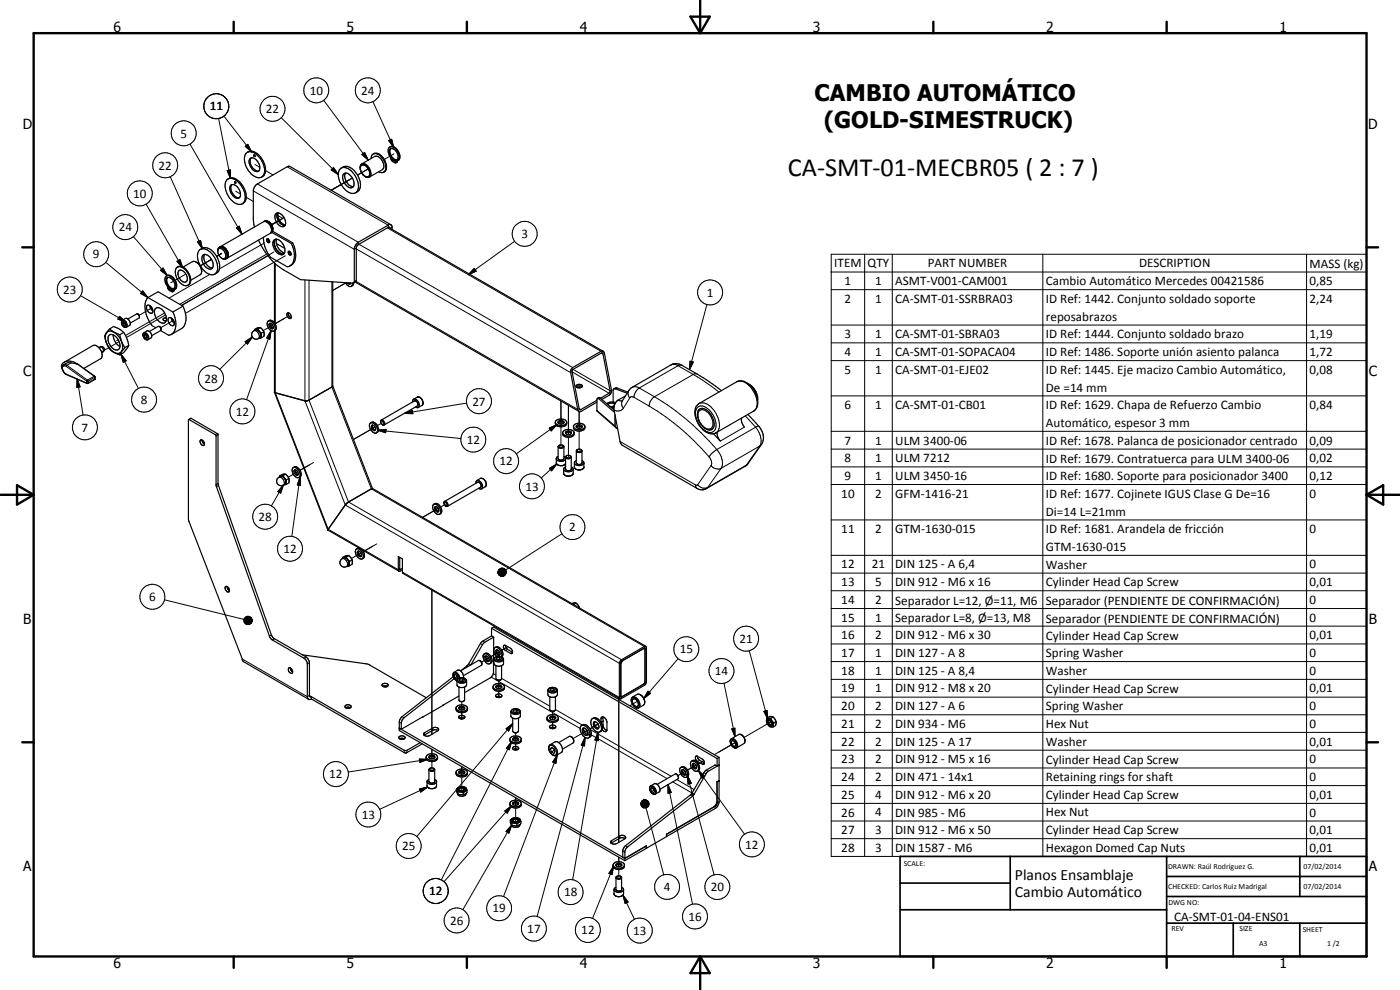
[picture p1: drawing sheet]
<svg xmlns="http://www.w3.org/2000/svg" width="420mm" height="297mm" viewBox="0 0 420 297" stroke-linecap="round" stroke-linejoin="round" font-family="sans-serif">
<defs><g id="words">
<text font-size="7.9" x="236.5" y="52.7">CA-SMT-01-MECBR05 ( 2 : 7 )</text>
<g font-size="6.9">
<text x="244.5" y="30.2">CAMBIO AUTOMÁTICO</text>
<text x="247.2" y="38.4">(GOLD-SIMESTRUCK)</text>
</g>
<g font-size="4.7">
<text x="304.6" y="263.9">Planos Ensamblaje</text>
<text x="304.6" y="269.3">Cambio Automático</text>
</g>
<g font-size="4.2">
<text x="34" y="9.6">6</text>
<text x="104" y="9.6">5</text>
<text x="174" y="9.6">4</text>
<text x="244" y="9.6">3</text>
<text x="314" y="9.6">2</text>
<text x="384" y="9.6">1</text>
<text x="6.8" y="38.7">D</text>
<text x="410.6" y="38.7">D</text>
<text x="7" y="112.9">C</text>
<text x="410.8" y="112.9">C</text>
<text x="7" y="187.1">B</text>
<text x="410.8" y="187.1">B</text>
<text x="7" y="261.4">A</text>
<text x="410.8" y="261.4">A</text>
<text x="34" y="290.4">6</text>
<text x="104" y="290.4">5</text>
<text x="174" y="290.4">4</text>
<text x="244" y="290.4">3</text>
<text x="314" y="290.4">2</text>
<text x="384" y="290.4">1</text>
</g>
<g font-size="3.9">
<text x="93" y="28.4">10</text>
<text x="108.4" y="28.4">24</text>
<text x="62.9" y="33.1">11</text>
<text x="79.8" y="34">22</text>
<text x="54.2" y="41.3">5</text>
<text x="47.6" y="50.9">22</text>
<text x="40" y="59.3">10</text>
<text x="35.6" y="69.4">24</text>
<text x="156.5" y="71.5">3</text>
<text x="27.9" y="77.6">9</text>
<text x="250.4" y="80.2">ITEM</text>
<text x="260.4" y="80.2">QTY</text>
<text x="278.4" y="80.2">PART NUMBER</text>
<text x="341.8" y="80.2">DESCRIPTION</text>
<text x="393" y="80.3">MASS (kg)</text>
<text x="19" y="88.1">23</text>
<text x="212.1" y="89">1</text>
<text x="253.5" y="85.6">1</text>
<text x="262.6" y="85.6">1</text>
<text x="268.7" y="85.6">ASMT-V001-CAM001</text>
<text x="313.9" y="85.6">Cambio Automático Mercedes 00421586</text>
<text x="393" y="85.6">0,85</text>
<text x="253.5" y="90.9">2</text>
<text x="262.6" y="90.8">1</text>
<text x="268.7" y="90.9">CA-SMT-01-SSRBRA03</text>
<text x="313.9" y="91">ID Ref: 1442. Conjunto soldado soporte</text>
<text x="393" y="90.9">2,24</text>
<text x="253.5" y="101.5">3</text>
<text x="262.6" y="101.5">1</text>
<text x="268.7" y="101.5">CA-SMT-01-SBRA03</text>
<text x="313.9" y="96.3">reposabrazos</text>
<text x="313.9" y="101.6">ID Ref: 1444. Conjunto soldado brazo</text>
<text x="393" y="101.5">1,19</text>
<text x="253.5" y="106.8">4</text>
<text x="262.6" y="106.8">1</text>
<text x="268.7" y="106.8">CA-SMT-01-SOPACA04</text>
<text x="313.9" y="106.9">ID Ref: 1486. Soporte unión asiento palanca</text>
<text x="393" y="106.8">1,72</text>
<text x="253.5" y="112.1">5</text>
<text x="262.6" y="112.1">1</text>
<text x="268.7" y="112.1">CA-SMT-01-EJE02</text>
<text x="313.9" y="112.2">ID Ref: 1445. Eje macizo Cambio Automático,</text>
<text x="393" y="112.1">0,08</text>
<text x="61.3" y="114.8">28</text>
<text x="313.9" y="117.5">De =14 mm</text>
<text x="42.3" y="121.2">8</text>
<text x="70.8" y="124.8">12</text>
<text x="141.8" y="121.7">27</text>
<text x="253.5" y="122.8">6</text>
<text x="262.6" y="122.8">1</text>
<text x="268.7" y="122.8">CA-SMT-01-CB01</text>
<text x="313.9" y="122.9">ID Ref: 1629. Chapa de Refuerzo Cambio</text>
<text x="393" y="122.8">0,84</text>
<text x="24.5" y="129.5">7</text>
<text x="313.9" y="128.1">Automático, espesor 3 mm</text>
<text x="140.1" y="133.2">12</text>
<text x="253.5" y="133.4">7</text>
<text x="262.6" y="133.4">1</text>
<text x="268.7" y="133.4">ULM 3400-06</text>
<text x="313.9" y="133.5">ID Ref: 1678. Palanca de posicionador centrado</text>
<text x="393" y="133.4">0,09</text>
<text x="149.9" y="139.7">12</text>
<text x="253.5" y="138.7">8</text>
<text x="262.6" y="138.7">1</text>
<text x="268.7" y="138.7">ULM 7212</text>
<text x="313.9" y="138.8">ID Ref: 1679. Contratuerca para ULM 3400-06</text>
<text x="393" y="138.7">0,02</text>
<text x="157.7" y="147.2">13</text>
<text x="252.5" y="149.3">10</text>
<text x="253.5" y="144">9</text>
<text x="262.6" y="144">1</text>
<text x="262.6" y="149.3">2</text>
<text x="268.7" y="144">ULM 3450-16</text>
<text x="268.7" y="149.3">GFM-1416-21</text>
<text x="313.9" y="144.1">ID Ref: 1680. Soporte para posicionador 3400</text>
<text x="313.9" y="149.4">ID Ref: 1677. Cojinete IGUS Clase G De=16</text>
<text x="393" y="144">0,12</text>
<text x="393" y="149.3">0</text>
<text x="313.9" y="154.7">Di=14 L=21mm</text>
<text x="77.6" y="156.3">28</text>
<text x="170.8" y="159.4">2</text>
<text x="252.5" y="159.9">11</text>
<text x="262.6" y="159.9">2</text>
<text x="268.7" y="159.9">GTM-1630-015</text>
<text x="313.9" y="160">ID Ref: 1681. Arandela de fricción</text>
<text x="393" y="159.9">0</text>
<text x="85.1" y="165.9">12</text>
<text x="313.9" y="165.4">GTM-1630-015</text>
<text x="252.5" y="170.6">12</text>
<text x="261.6" y="170.6">21</text>
<text x="268.7" y="170.6">DIN 125 - A 6,4</text>
<text x="313.9" y="170.6">Washer</text>
<text x="393" y="170.6">0</text>
<text x="252.5" y="175.9">13</text>
<text x="262.6" y="175.9">5</text>
<text x="268.7" y="175.9">DIN 912 - M6 x 16</text>
<text x="313.9" y="175.9">Cylinder Head Cap Screw</text>
<text x="393" y="175.9">0,01</text>
<text x="44.8" y="180.3">6</text>
<text x="252.5" y="181.2">14</text>
<text x="262.6" y="181.2">2</text>
<text x="268.7" y="181.4">Separador L=12, Ø=11, M6</text>
<text x="313.9" y="181.5">Separador (PENDIENTE DE CONFIRMACIÓN)</text>
<text x="393" y="181.2">0</text>
<text x="252.5" y="186.5">15</text>
<text x="252.5" y="191.8">16</text>
<text x="262.6" y="186.5">1</text>
<text x="262.6" y="191.8">2</text>
<text x="268.7" y="186.7">Separador L=8, Ø=13, M8</text>
<text x="268.7" y="191.8">DIN 912 - M6 x 30</text>
<text x="313.9" y="186.9">Separador (PENDIENTE DE CONFIRMACIÓN)</text>
<text x="313.9" y="191.9">Cylinder Head Cap Screw</text>
<text x="393" y="186.5">0</text>
<text x="393" y="191.8">0,01</text>
<text x="204" y="196">15</text>
<text x="221.9" y="192.9">21</text>
<text x="252.5" y="197.1">17</text>
<text x="262.6" y="197.1">1</text>
<text x="268.7" y="197.1">DIN 127 - A 8</text>
<text x="313.9" y="197.2">Spring Washer</text>
<text x="393" y="197.1">0</text>
<text x="214.5" y="202.6">14</text>
<text x="252.5" y="202.4">18</text>
<text x="262.6" y="202.4">1</text>
<text x="268.7" y="202.4">DIN 125 - A 8,4</text>
<text x="313.9" y="202.5">Washer</text>
<text x="393" y="202.4">0</text>
<text x="252.5" y="207.8">19</text>
<text x="262.6" y="207.8">1</text>
<text x="268.7" y="207.8">DIN 912 - M8 x 20</text>
<text x="313.9" y="207.8">Cylinder Head Cap Screw</text>
<text x="393" y="207.8">0,01</text>
<text x="252.5" y="213.1">20</text>
<text x="262.6" y="213.1">2</text>
<text x="268.7" y="213.1">DIN 127 - A 6</text>
<text x="313.9" y="213.1">Spring Washer</text>
<text x="393" y="213.1">0</text>
<text x="252.5" y="218.4">21</text>
<text x="262.6" y="218.4">2</text>
<text x="268.7" y="218.4">DIN 934 - M6</text>
<text x="313.9" y="218.4">Hex Nut</text>
<text x="393" y="218.4">0</text>
<text x="252.5" y="223.7">22</text>
<text x="262.6" y="223.7">2</text>
<text x="268.7" y="223.7">DIN 125 - A 17</text>
<text x="313.9" y="223.8">Washer</text>
<text x="393" y="223.7">0,01</text>
<text x="98.8" y="233.6">12</text>
<text x="252.5" y="229">23</text>
<text x="262.6" y="229">2</text>
<text x="268.7" y="229">DIN 912 - M5 x 16</text>
<text x="313.9" y="229.1">Cylinder Head Cap Screw</text>
<text x="393" y="229">0</text>
<text x="252.5" y="234.3">24</text>
<text x="252.5" y="239.6">25</text>
<text x="262.6" y="234.3">2</text>
<text x="262.6" y="239.6">4</text>
<text x="268.7" y="234.3">DIN 471 - 14x1</text>
<text x="268.7" y="239.6">DIN 912 - M6 x 20</text>
<text x="313.9" y="234.4">Retaining rings for shaft</text>
<text x="313.9" y="239.7">Cylinder Head Cap Screw</text>
<text x="393" y="234.3">0</text>
<text x="393" y="239.6">0,01</text>
<text x="108.6" y="245.7">13</text>
<text x="252.5" y="245">26</text>
<text x="262.6" y="244.9">4</text>
<text x="268.7" y="245">DIN 985 - M6</text>
<text x="313.9" y="244.9">Hex Nut</text>
<text x="393" y="245">0</text>
<text x="252.5" y="250.3">27</text>
<text x="262.6" y="250.3">3</text>
<text x="268.7" y="250.3">DIN 912 - M6 x 50</text>
<text x="313.9" y="250.4">Cylinder Head Cap Screw</text>
<text x="393" y="250.3">0,01</text>
<text x="120.7" y="255.1">25</text>
<text x="223.6" y="254.6">12</text>
<text x="252.5" y="255.6">28</text>
<text x="262.6" y="255.6">3</text>
<text x="268.7" y="255.6">DIN 1587 - M6</text>
<text x="313.9" y="255.7">Hexagon Domed Cap Nuts</text>
<text x="393" y="255.6">0,01</text>
<text x="128.8" y="268.6">12</text>
<text x="169.3" y="268.9">18</text>
<text x="199.3" y="267.4">4</text>
<text x="213.3" y="267.4">20</text>
<text x="147.8" y="273.8">19</text>
<text x="135.1" y="277.5">26</text>
<text x="158.2" y="279.9">17</text>
<text x="174.4" y="280.3">12</text>
<text x="190.1" y="280.5">13</text>
<text x="206.6" y="276.2">16</text>
<text x="352.4" y="276.3">CA-SMT-01-04-ENS01</text>
</g>
<g font-size="2.4">
<text x="271.2" y="259.7">SCALE:</text>
<text x="350.6" y="260.8">DRAWN: Raúl Rodríguez G.</text>
<text x="391.2" y="260.6">07/02/2014</text>
<text x="350.6" y="266.9">CHECKED: Carlos Ruiz Madrigal</text>
<text x="391.2" y="266.7">07/02/2014</text>
<text x="350.6" y="271.4">DWG NO:</text>
<text x="351.6" y="279.3">REV</text>
<text x="372" y="279.4">SIZE</text>
<text x="391" y="279.6">SHEET</text>
<text x="377.9" y="283.8">A3</text>
<text x="398.3" y="283.8">1 /2</text>
</g>
</g></defs>
<g fill="none" stroke="#000" stroke-width=".3">
<path d="M65.6 35.6l3.6 17.9M67.2 34.8l8.3 10.8M84.4 35.3l17.1 17.1M97.1 30.1l13.4 17.9M111.9 30.5l6.2 13.7M51.1 53l9.6 21.6M57 43.2l15.6 27.1M68.2 51.2l1-.2v2.5zM70.7 57.4l1.5 .8M73.6 43.9l.8-.6 1.1 2.3zM73.7 59.1l2.3 1.4M76 57.3l30.3 17.5 .6-.4"/>
<path d="M76.5 49.4l1.5 .8M77.2 55.2l30.3 17.5v.7M79.5 51.1l2.4 1.4M86.2 50l30.3 17.6v.6M99.4 51l.7-.7 1.4 2.1zM105.7 53.5l-6.3 3.6 5.4-3.1M105.7 53.4l-6.4 3.7M108.6 46.4l.8-.6 1.1 2.2zM110.5 50.6l-3.2 1.9M110.6 50.7l-3.3 1.9M116.7 42.2l.8-.4 .6 2.4zM118.3 46.1l-3 1.7"/>
<path d="M119.2 48.4l-.2 .1M31.7 78.7l12.7 10.6M40 71l10.2 11.7M43.8 61.3l11 19M53.1 78.4l.9-.5 .8 2.4zM59.3 72.6l.9-.5 .5 2.5zM62.6 78.4l.9-.5-3.4 1.9M63.4 77.8l-3.3 2M66.5 76l-1.5 .9M66.5 76.1l-1.4 .9M70.9 68.4l.9-.5 .8 2.4zM79.2 73l-13.3 7.7"/>
<path d="M79.9 76.3l-26 15M80.3 76.8l-25.7 14.9M82.2 75.6l-27.7 16M82.6 79.1v18.2M83.1 64.5l1.8 1M83.2 66.4l-1.7 1M85.2 65.3l-3.6 2.1 3.5-2M85.6 76.8l-29.9 17.2M106.9 74.7l64.4 37.1M107.7 73.3l64.2 37M116.2 68.4l64.2 37M117.7 68.2l-.5 .3"/>
<path d="M154.5 72.4l-14 10M249.5 76.3h160.6v180.7h-160.6zM259.5 76.3v180.7M267.8 76.3v180.7M313 76.3v180.7M392.1 76.3v180.7M24.2 88.7l13.6 7.9M35.9 94.9l1.9 1.7-2.4-.8zM36.5 96.4a1.13 1.13 0 0 1 1.2 .3 1.13 1.13 0 0 1 .3 1.2 .84 .84 0 0 1-1 .2 .84 .84 0 0 1-.4-.9zM36.7 96.1a1.39 1.39 0 0 1 1.2 2.1M42.8 87.3l1.6 2-2.2-1.2zM43.2 99.8a1.39 1.39 0 0 1 1.2 2.1"/>
<path d="M45.6 92.4l-3.8 2.2M48.2 81.1l.7-.7 1.3 2.3zM49.4 93.9l-11.7 6.8M49.7 94.5l-11.7 6.8M52.1 96.1l-3.9 2.2M52.1 84.4l-.8 .4M52.2 87.1l-.2 .1M55.8 82.2l-3.2 1.9M63 82.3l-12.3 7.2M76.2 99.2a1.58 1.58 0 0 1 1.3 2.4M81.4 99.2l-.4 2.6-1-.4zM81.4 99.2l-7.4 20.7"/>
<path d="M81.5 97.7l.3-.1-2.8 1.6M82.6 99.1v18.8l15.9 40.9 21 12.1M86.6 94.8l-4.1 2.4M91.5 84v36.3l12.1 31.2 82.3 47.5M92.7 84.1v36l11.9 30.5 81.9 47.4M99.6 84.5v31.6l11.9 30.6 81.9 47.3M103.9 84.8l-4 2.4M106.9 84.5l66.5 38.4M106.9 84.2l-.6 .3M142.3 80.6l.6 .8-2.4 1zM212.2 91.4l-5.3 19.5M249.5 81.6h160.6"/>
<path d="M249.5 86.9h160.6M249.5 97.5h160.6M19.1 109.4l1 .2M19.9 112.3l.1 .1M19.9 112.3l6.1 2.6M19.9 109.9a.76 .76 0 0 0-1.1 .1 .76 .76 0 0 0 .1 1.1l1 1.2M19.9 109.9l6.1 4.5M20.1 109.6l-.2 .3M20.1 109.6l6.1 4.4M21.4 108.9l-1.3 .7M21.4 108.9l-.9-.1-.8 .3M21.4 108.9l1.8 .3"/>
<path d="M23.1 113.7l.9 2.4-.9 .1zM23.1 113.7l1.8 10.8M23.2 109.2l5.1 3.7M23.2 109.2l.2 .1M26 114.4h.4M26 114.9h.4M26 114.9l.1 .1M26 114.4v.5M26.1 115v.1M26.2 114l.2 .4M26.2 114l-.2 .4M26.4 115v.1"/>
<path d="M26.4 114.9v.1M26.4 114.4v.5M28.3 112.9l.1 1M28.3 112.9l-2.1 1.1M28.4 112.9h.1M28.4 112.9h-.1M28.5 113.1l-2.1 1.3M28.5 113.6l-2.1 1.3M30 104.1a1 1 0 0 1 .9 1.5M35.5 101.9l-.5 .3M35.8 102.5l-5.3 3.1M36.3 106.3l1.6 1.9-.9 .5z"/>
<path d="M36.3 106.3l5.3 10.3M43.1 100.1a1.13 1.13 0 0 1 1.1 .5 1.13 1.13 0 0 1-.1 1.3 1.34 1.34 0 0 1-1-1.8zM73.6 102.5l2.1-1.4-1.4 2.2zM75.7 101.1l-9.8 9.7M125.2 119.2a1.63 1.63 0 0 1 1.4 2.4M171.7 111.6l11.1 6.4M172 110.8l11.1 6.4M173.8 116v.4M180.1 119.4l-.4 .2M180.5 105.9l.5 .3M185.2 116.4l-.5 .3M188.7 117.2l-.2 1.1 .5 1.1"/>
<path d="M189 119.4l-1.9 3.1M189.7 116.2l.8-.2 1 .2 4.9 2.8M190.3 119.2l4.5 2.6M190.3 119.2l-.9-.2-.4 .4M196.4 119a76.1 76.1 0 0 1 18.7 15.9M196.4 119a3.6 3.6 0 0 0-1.6 2.8M201.3 109.5l.9-.2 1.3 .4M203.5 109.7l4.6 2.7M203.5 109.7l-11.9 6.9-.9 1-.4 1.6M204.6 109.6l-.4-.1-.7 .2M207.1 108.4l1 .2-1.2 2.3zM208.1 112.4l2.5 1.5 5.2 3.7"/>
<path d="M208.1 112.4l-11.7 6.6M209.2 112.2l-.6-.1-.5 .3M221.1 114.6a3.4 3.4 0 0 1 4 1.4 6.7 6.7 0 0 1 1.8 6.6l-.7 .8M225.1 115.7a5.8 5.8 0 0 1 2.1 3.6M249.5 102.9h160.6M249.5 108.2h160.6M249.5 118.8h160.6M57.4 125.5l-.6 .4M65.2 130.1l-.6 .3M65.4 130.4l-.6 .4M94.1 138.8l-4 2.3 2.8-1.6M112.6 128.1l-6.5 3.8 6.1-3.6"/>
<path d="M113.3 129.1l2.6-.3-.2 1zM113.3 129.1l25 2.5M114.8 126.9l-1.6 .8M121.4 124l2.3-.9 .2 1zM124.3 120.4l.2-.2 .5 .2M124.4 120.3l.6 .1M125 120.4l.4 .8M125.4 121.2l-.2 .6M125.4 121.2l-.1 .6M140 120.9l-18.6 3.1M164.8 128.4l2.4-1-1.8 1.9zM167 138.9a1.7 1.7 0 0 0 2.7 .2"/>
<path d="M167.1 139.2l-4.7 4.2M167.2 127.4l-12.3 8.8M167.5 137.5v.2M167.5 137.7l.1 .1M167.5 137.6v.1M167.6 137.8l1.2 .2M168.3 120.3v7M168.3 128.1v5.8M169.2 137.6a.99 .99 0 0 1-1.6 .2M169.2 137.5l-.2 .5M170.6 121.6v8.8M170.6 131.2v5.8"/>
<path d="M172.9 138.9l.5 .4M173 138.7l-.1 .2M173 138.9a.93 .93 0 0 0 .8 .5 .93 .93 0 0 0 .9-.5M173.8 123.5v5M173.8 129.3v5.8M173.8 122.6l.5 .3M174.6 139.1l-.8 .3M174.7 138.7v.2M174.7 138.9v.1M179.1 123.1l5.5 4.8M184.6 124.4v3.5M184.6 127.9l.3 .4"/>
<path d="M184.6 127.9l.7 .6M185.5 120.1l1.3 .1M186.1 132.5l22.6 13M186.8 120.3l-.2 1 .5 1.2M187.1 122.5l-.7 .6a2.18 2.18 0 0 1-2.1 0M194.8 121.8a73.3 73.3 0 0 1 18 15.3M209.5 122.1a3 3 0 0 1 3.8 1.5 5 5 0 0 1 1.1 5.6 2.17 2.17 0 0 1-3.1-.3 5.9 5.9 0 0 1-2.2-6.3zM209.8 121.1l.3-.2a4.4 4.4 0 0 1 4.3 2.4 6.2 6.2 0 0 1 1.1 5.9l-.7 .7M209.8 123.4a2.01 2.01 0 0 1 3 .7 3.6 3.6 0 0 1 .7 4.4 2.08 2.08 0 0 1-2.8-.9 3.8 3.8 0 0 1-.9-4.2zM212.8 137.1a2.46 2.46 0 0 1 .6 2.6M213.4 139.7a2.51 2.51 0 0 0 3 .8M213.4 139.7l-4 5.8"/>
<path d="M215.1 134.9a5.1 5.1 0 0 1 1.3 5.6M215.1 134.9l-1.3 1-1 1.2M223.4 128.1l-7.2 4.2M223.7 124.8l3.1 3.4M224 139.6l-.4 .3M224 139.6l-11.6 6.7M224.5 139.1l-.5 .5M226.8 128.2a5.4 5.4 0 0 1 1.2 5.6M226.8 128.2l-11.7 6.7M227.7 127.9l-.9 .3M228 133.8l-4 5.8M228 133.8l-11.6 6.7"/>
<path d="M228.5 133.4l-.5 .4M249.5 129.4h160.6M249.5 134.7h160.6M65.4 145.1l-.6 .3M65.6 145.7l-.6 .3M83.7 143.2a1.54 1.54 0 0 1 1.3 2.3M85 145.5l-.8 2.5-.8-.5zM85 145.5l-3.6 6.3M89.1 141.7l.2-.2-2.8 1.7M90.1 143.1l.1 2.5-1-.1zM90.1 143.1l-2.5 17.9M131.5 152.5l-4.7 2.7 4.4-2.5"/>
<path d="M133.7 151.3l-1.5 .8M143.4 144.7h.4M143.8 144.7l.6 .9v.4l-.3 .2M143.8 144.7l.5 .7M143.8 144.7l-.5 .1M144.2 143.6a1.61 1.61 0 0 1 1.5 .8 1.61 1.61 0 0 1-.1 1.6M144.4 145.6l-.2 .6M164.9 140.5l2.2-1.3-1.5 2.1zM169.2 142a1.67 1.67 0 0 0 2.8 0M169.7 140.8l.1 .2M169.7 140.6v.2M169.7 140.7l.1 .3"/>
<path d="M169.8 141l.2 .1M170 141.1l1 .1M170 141.1h1.2M171.2 141.1h-.2M171.4 141l-.2 .1M171.4 140.6v.4M171.4 140.7v.3M172.4 140.1a1.64 1.64 0 0 0 2.8 0M208.7 145.5l.2 .8 .3 .3M209.4 145.5a2.54 2.54 0 0 0 3 .8M209.4 145.5h-.7M212.4 146.3l-.4 .3"/>
<path d="M216.4 140.5l-4 5.8M249.5 140.1h160.6M249.5 145.4h160.6M249.5 156h160.6M49.3 180l23.9 5.8M102.7 167.6a1.53 1.53 0 0 1 1.3 2.4M108.3 165.9l-2.8 1.7M113.1 163.2l-4.1 2.3 2.8-1.6M120 170.7l.2 .2M120.8 171.7l65.1 37.6M129.6 177v43.3M149.4 171.6l.2 .7z"/>
<path d="M149.5 171.8l.1 .5zM149.5 171.3l.1 1zM149.5 172.1l.1 .2zM149.6 172.3l.4 .4zM149.6 172.3l.7 .5zM149.6 172.3l.9 .6zM149.6 172.3l1.2 .6zM149.6 172.3l1.5 .6zM149.6 172.3l1.7 .5-.2 .1zM149.6 172.3l1.9 .3-.2 .2zM149.6 172.3l2.1 .1-.2 .2zM149.6 172.3l2.2-.1-.1 .2z"/>
<path d="M149.6 172.3l2.3-.4-.1 .3zM149.6 172.3l2.4-.7-.1 .3zM149.6 172.3l2.3-.9 .1 .2zM149.6 172.3l2.2-1.2 .1 .3zM149.6 172.3l2.1-1.4 .1 .2zM149.6 172.3l1.9-1.6 .2 .2zM149.6 171.1v1.2zM149.6 172.5h2.1M149.6 172.3h2.2M149.8 170.9l.2-.2-.4 1.6zM149.8 170.9l-.2 1.4zM150 170.7l.2-.1-.6 1.7z"/>
<path d="M150.2 170.6l.2-.2-.8 1.9zM150.4 170.4h.3l-1.1 1.9zM150.7 170.4l.3 .1-1.4 1.8zM151 170.5l.2 .1-1.6 1.7zM151.2 170.6l.3 .1-1.9 1.6zM168.6 160.1l-16.8 10.9M249.5 166.6h160.6M249.5 172h160.6M249.5 177.2h160.6M72.7 197.7l19.5 11.3 .7-.3 .6 .3M73.2 186l2.4 .5-2.4-.2zM73.2 186.3l2.4 .2h-2.4z"/>
<path d="M73.2 186.4h2.4M73.2 185.7l2.4 .8-2.4-.5zM73.2 186.5h2.4l-2.3 .3zM73.2 186.6h2.4M73.3 186.8l2.3-.3-2.1 .5zM73.4 185.5l2.2 1-2.4-.8zM73.5 187l2.1-.5-1.9 .7zM73.5 185.3l.2-.2 1.9 1.4zM73.5 185.3l2.1 1.2-2.2-1zM73.7 187.2l1.9-.7-1.7 .8zM73.7 185.1l.3-.1 1.6 1.5zM73.9 187.3l1.7-.8-1.4 .9z"/>
<path d="M74 185l.2-.1 1.4 1.6zM74.2 187.4l1.4-.9-1.1 .9zM74.2 184.9h.3l1.1 1.6zM74.5 187.4l1.1-.9zM74.5 184.9l.2 .1 .9 1.5zM74.7 187.4l.9-.9zM74.7 185l.3 .1 .6 1.4zM75 185.1l.3 .1 .3 1.3zM75.3 185.2l.3 1.3zM75.4 185.4l.2 1.1zM75.6 185.7v.8zM75.6 186.5l-.6 .8z"/>
<path d="M75.6 186.5l-.4 .6zM75.6 186.5l-.2 .4zM75.6 186.5l-.1 .2zM75.6 185.9v.6zM81.4 190.5l-.6 .3M82.4 191.6l-.7 .4M91.9 197.1l-.7 .4M92.9 198.9l-.7 .3M140.1 199.8l.3 .2M140.7 199.2l.6 .3M144.2 193.1l.6 .4M144.9 192.4l.6 .3"/>
<path d="M146.3 197.6l.3-.2-2.1 1.2M148.2 197.8a1.64 1.64 0 0 0 2.9 0M148.5 197.4a1.42 1.42 0 0 1 2.4 .4 1.48 1.48 0 0 1-2.5-.2zM149.6 195.7l.3-.2-2.5 1.5M149.9 195.6l-1.5 .8M151.3 194.7l-.7 .4M151.6 194.6l-1 .5M152.3 194.9l-.5 .3M152.4 194.1l-1.8 1M153.8 195.7l-.6 .3M155.7 192.2l-.3 .1M186.3 199h.1"/>
<path d="M186.7 198.3h.1M193.1 194.6h.1M193.4 194.4l.2 .2M203.5 197.6l-10.3 12M224.9 195.2l5.5 20.5M249.5 182.6h160.6M249.5 187.9h160.6M249.5 193.2h160.6M249.5 198.5h160.6M119.8 216.7l.6 .3M120.7 215l.6 .3M127.4 219.8v.7"/>
<path d="M129.9 218.4v.7M136.3 201.7a1.64 1.64 0 0 1 1.7 1.7M137.1 204.2a1.66 1.66 0 0 0 2.9 0M137.5 203.7a1.6 1.6 0 0 1 2.4 .3 1.42 1.42 0 0 1-1.3 .8 1.42 1.42 0 0 1-1.3-.8zM137.7 203.5a1.24 1.24 0 0 0-1.6-1.4 1.68 1.68 0 0 0 1 2.1M138.6 210.5v2.5M138.6 213.8v1.9M147.4 203.2l26.7 15.4M148 202.1l.8 .5M149.7 204.1v2.5M149.7 207.4v1.9M150.5 203.5l14.5 8.4"/>
<path d="M151.9 218.7l2-1.6-1.3 2.2zM153.3 213.5a1.59 1.59 0 0 0 1.4 .9 1.59 1.59 0 0 0 1.5-.9M153.6 213.1a1.76 1.76 0 0 1 2.4 .1v.3a1.3 1.3 0 0 1-1.4 .8 1.3 1.3 0 0 1-1.1-1.1zM153.9 217.1l-28.8 33.9M154.8 219.9v2.4M164.4 207.1a1.7 1.7 0 0 0 2.8 .3l.1-.3M164.7 206.6a1.37 1.37 0 0 1 2.4 .5l-.1 .2a1.71 1.71 0 0 1-2.3 0zM165.9 213.4v2.5M165.9 216.7v2M166.7 212.9l8.1 4.7M175.2 219.2l1.2 .7M176.2 219.2l-.4 .2"/>
<path d="M176.2 219.2l-4.2 2.4M177.2 218.9l24.2 14M179.1 217.5l.4-.2-2.4 1.4M179.5 219.7v2.5l-.9-.2zM179.5 217.2l-2.5 1.5M179.5 219.7l-7.6 44.2M180.7 216.5l-.3 .2M181 215.4l-.6 .3M181 217.5l-.2 .1M181.1 216.4l-.7 .4M181.2 216.3l-.8 .5M185.7 209.4v43.3"/>
<path d="M186.3 209l.2 .2M186.3 208.7v.1M191.3 210.4l-2.3 1.4M193.3 205.1l.1 .1M193.5 204.8l.1 .1M194.5 207.4l.7 .6-2 1.6zM217.3 205l3.3 16M219.6 218.7l.9-.2 .1 2.5zM229.3 213.4l.9-.2 .2 2.5zM231.4 216.6l-8.1 4.7M249.5 203.8h160.6M249.5 209.2h160.6"/>
<path d="M249.5 214.5h160.6M249.5 219.8h160.6M121.3 225.1v.7M122.1 225.1v.7M125.8 236.7l2.5-.6-2 1.6zM125.8 227.8h2.6l-2.4 .9zM128.2 235.8a1.59 1.59 0 0 0 1.4 .8 1.59 1.59 0 0 0 1.4-.8M128.3 236.1l-14.4 6.7M128.4 227.8l-23.9 3.8M128.7 234.4l.2 .4M128.7 234.5l.2 .2M128.9 234.7l.1 .2"/>
<path d="M129 234.9h1M129 234.8l1 .1M129.6 224.8v2.9M129.6 228.5v2.3M130.4 234.6l-.2 .2M130.5 234.5l-.5 .4M130.5 234.4v.1M138.6 230v2.3M138.6 233.1v4.2M153.5 222.5l-.6 2.5-.9-.5zM153.5 222.5l-21.1 41.5M154.8 223.2v1.8"/>
<path d="M154.8 239.3v2.3M164.9 223.8a1.71 1.71 0 0 1 2.1 1.9l-.1 .7a1.49 1.49 0 0 1-2.1-1.4zM165.1 223.4a2.08 2.08 0 0 1 2.2 2v.8l-.3 .5M167.2 226.5l-.4 2.5-.9-.4zM167.2 226.5l-16.1 42.5M175.6 221.3l-.2 2.5-1-.2zM175.6 221.3l-14.4 53.7M177.4 220.5l22.8 13.1M195.1 236.1a1.06 1.06 0 0 1 1.6 1l.1 .5a.62 .62 0 0 1-.5 .6 .62 .62 0 0 1-.7-.3l-.6-.9zM195.3 235.8a1.61 1.61 0 0 1 1.4 2.5M200.5 235.4l1 2.4-1 .2zM200.5 235.4l7.3 35.9"/>
<path d="M201.9 234.6l5.8 3.4M203.1 233.9l5.2 3M205.3 231.6l.3-.2-2.1 1.3M206.3 232.7l1.2 2.3-1 .2zM206.3 232.7l8 29.8M207.2 238.5l.6 .4M207.7 237.9l.6 .4M208.6 229.8l.3-.2-2.6 1.5M209.6 231.1l1.9 1.8-.9 .6zM209.6 231.1l13.9 19.2M210 228.1l-.7 .4M211.2 228.2l-1.6 1 1-.6"/>
<path d="M211.2 231.8l.7 .4M211.4 228.9l-.6 .4M212 231.1l.5 .3M215.7 225.7l4.9-2.9-6.2 3.6M249.5 225.1h160.6M249.5 230.4h160.6M249.5 235.7h160.6M151.5 243.3l2-1.5-1.3 2.2zM153.5 241.8l-20.2 22.7M153.6 247.5l-.9 2.5-.8-.5zM153.6 247.5l-14.7 25.4M154.8 242.4v4.2"/>
<path d="M183.5 252.2v.7M184.1 259.9l-.4 2.5-1-.4zM184.1 259.9l-6.3 15.6M185.7 257.2v2.9M186 250.8v.7M186.9 255.4l.6 .3M187.7 253.7l.7 .4M192.4 240.9l.8-.9-.9 1.2zM192.4 240.7l.8-.7-.8 .9zM192.6 240.5l.6-.5-.8 .7zM192.7 240.2l.5-.2zM192.7 240.2l.5-.2-.6 .5z"/>
<path d="M193.1 240v2.4M193.2 240l-.8 1.5-.1-.3zM193.2 240l-.8 1.7v-.2zM193.2 240l-.6 2-.2-.3zM193.2 240l-.5 2.1-.1-.1zM193.2 240l-.3 2.3-.2-.2zM193.2 240v2.4l-.3-.1zM193.2 240l.3 2.4h-.3zM193.2 240l.5 2.4h-.2zM193.2 240l.8 2.4h-.3zM193.2 240l1.1 2.2-.3 .2zM193.2 240l1.3 2.1-.2 .1z"/>
<path d="M193.2 240l1.4 1.9-.1 .2zM193.2 240l1.5 1.6-.1 .3zM193.2 240l1.6 1.3-.1 .3zM193.2 240l1.6 1.1v.2zM193.2 240l1.5 .8 .1 .3zM193.2 240l1.4 .6 .1 .2zM193.2 240l1.4 .6zM193.2 240l1.3 .4zM193.2 240l1.1 .2zM193.2 240l.8 .1zM193.2 240h.5zM193.2 240l.3-.1z"/>
<path d="M193.3 240v2.4M193.9 242.4l5.3 20.1M214.5 241.9l.1 .7M215.8 240.5l-.7 .3M249.5 241h160.6M249.5 246.3h160.6M249.5 251.6h160.6M127 266.9v.9M127 267.8l.7 1.7M127.7 265.1l-.7 1.8M127.7 269.5l.3 .4M127.7 269.5l.6 .7"/>
<path d="M128 269.9l.3 .3M128.3 264.5l-.6 .6M128.3 270.2l.8 .5M129.1 263.9l-.8 .6M129.1 270.7l1.4 .4M129.1 270.7l.5 .2M129.6 263.8l-.5 .1M130 271l.5 .1M130.5 263.6l1.9 .3 1.4 1.2M130.5 263.6l-.5 .1M130.5 263.6l-1.4 .3M133.8 265.1l.6 1.3"/>
<path d="M134.4 266.4v1.9M134.4 268.3a3.9 3.9 0 0 1-3.9 2.8M134.4 268.3l-.4 .8M184.3 268.1a1.63 1.63 0 0 0 2.8 0M184.9 266.8v.2M184.9 267l.2 .3M184.9 266.9v.1M184.9 267.1l.2 .2M185.1 267.3h.2M185.2 267.3l.7 .1M185.3 267.3h.8M185.7 260.9v2.3"/>
<path d="M186.6 266.8l-.1 .4-.4 .1M186.6 266.9l-.5 .4M187 268.6l1.5 2-.9 .5zM187 268.6l3.4 7.2"/>
<circle cx="55.1" cy="40" r="3.8"/>
<circle cx="64.9" cy="31.9" r="3.7"/>
<circle cx="81.8" cy="32.7" r="3.8"/>
<circle cx="94.9" cy="27.1" r="3.7"/>
<circle cx="110.4" cy="27.1" r="3.7"/>
<circle cx="41.9" cy="58" r="3.7"/>
<circle cx="49.6" cy="49.6" r="3.8"/>
<circle cx="28.9" cy="76.3" r="3.8"/>
<circle cx="37.6" cy="68.2" r="3.7"/>
<circle cx="157.5" cy="70.2" r="3.8"/>
<circle cx="20.9" cy="86.9" r="3.8"/>
<circle cx="213.1" cy="87.7" r="3.8"/>
<circle cx="43.2" cy="119.9" r="3.7"/>
<circle cx="63.3" cy="113.5" r="3.7"/>
<circle cx="25.5" cy="128.2" r="3.8"/>
<circle cx="72.8" cy="123.4" r="3.8"/>
<circle cx="142.1" cy="131.9" r="3.8"/>
<circle cx="143.8" cy="120.4" r="3.7"/>
<circle cx="151.9" cy="138.3" r="3.8"/>
<circle cx="79.6" cy="155" r="3.8"/>
<circle cx="159.6" cy="145.9" r="3.7"/>
<circle cx="171.8" cy="158.1" r="3.8"/>
<circle cx="45.7" cy="179.1" r="3.7"/>
<circle cx="87" cy="164.6" r="3.7"/>
<circle cx="206" cy="194.8" r="3.7"/>
<circle cx="223.9" cy="191.6" r="3.8"/>
<circle cx="216.5" cy="201.3" r="3.8"/>
<circle cx="100.8" cy="232.3" r="3.8"/>
<circle cx="110.6" cy="244.4" r="3.8"/>
<circle cx="122.7" cy="253.8" r="3.7"/>
<circle cx="225.7" cy="253.3" r="3.8"/>
<circle cx="137" cy="276.2" r="3.7"/>
<circle cx="149.8" cy="272.5" r="3.8"/>
<circle cx="160.2" cy="278.6" r="3.8"/>
<circle cx="171.2" cy="267.7" r="3.7"/>
<circle cx="176.4" cy="279" r="3.8"/>
<circle cx="192" cy="279.2" r="3.8"/>
<circle cx="200.2" cy="266.1" r="3.8"/>
<circle cx="208.6" cy="275" r="3.7"/>
<circle cx="215.3" cy="266.1" r="3.8"/>
</g>
<g fill="none" stroke="#000" stroke-width=".35">
<path d="M68.7 53.6a4.2 4.2 0 0 1 4.1 2.9 3.7 3.7 0 0 1 0 4.5 3.2 3.2 0 0 1-3.9-1.5 4.8 4.8 0 0 1-.8-5.6 2.67 2.67 0 0 1 3.9 .8 5.6 5.6 0 0 1 1.6 5.6l-.9 .8M69.3 55.5a2.29 2.29 0 0 1 2.7 2.1 1.54 1.54 0 0 1 0 1.6 1.34 1.34 0 0 1-2.1-.5 2.61 2.61 0 0 1-.6-3.2zM69.6 55.4a2.87 2.87 0 0 0 2.2 3.9M70.4 54.5l.4 .4h-.4zM70.6 55h.1M73.9 45.9a2.45 2.45 0 0 1 3.3 .6 5.7 5.7 0 0 1 1.9 6.1 1.92 1.92 0 0 1-3 .1 5.7 5.7 0 0 1-2.4-6.6zM74.2 45.7a2.49 2.49 0 0 1 3.3 .6 5.6 5.6 0 0 1 1.8 6.3l-.8 .5M75.1 47.5a2.08 2.08 0 0 1 2.7 1.7 1.38 1.38 0 0 1-.8 2.3 3 3 0 0 1-2-3.7zM75.4 47.4a2.8 2.8 0 0 0 2.3 3.9M76.2 46.5l.3 .1v.4zM102.2 50.6a3.2 3.2 0 0 1 4.2 1.9 4.2 4.2 0 0 1 .4 5.3 3.1 3.1 0 0 1-3.6-1.4 4.8 4.8 0 0 1-1.2-5.6zM102.4 50.4a2.71 2.71 0 0 1 3.9 .8 5.5 5.5 0 0 1 1.7 5.4l-.3 .5-1 .7"/>
<path d="M103.2 52.2a1.79 1.79 0 0 1 2.5 1.3 1.73 1.73 0 0 1-.4 2.9 3.1 3.1 0 0 1-2.1-4.2zM103.7 51.9a3.1 3.1 0 0 0 2.3 4.1M108.2 50.7l.5 1.3M108.6 49.2l3.8-2.3a2.67 2.67 0 0 1 2.8 3.3l-.5 .7-3.8 2.2M108.6 52a2.07 2.07 0 0 0 2.3 1.1M108.7 52l.6 .7 .7 .4M109.7 49.7a1.04 1.04 0 0 0-1.3-.1l-.3 .4v.8l.5 1.2M109.8 53.1h.2M109.8 49.8l.8 1M110.6 53l-.2 .1M110.6 53l-.6 .1M110.7 50.9l.2 1.8"/>
<path d="M110.8 51.1a1.68 1.68 0 0 0-2.5-1.4l-.2 .5a.96 .96 0 0 1 .4-1 .96 .96 0 0 1 1 0 2.98 2.98 0 0 1 1.5 3.8l-.1 .1M110.8 52.8l-.2 .2M110.8 51.3l.1 1.2M110.9 52.6l-.3 .4M111.4 47.5a1.48 1.48 0 0 1 1-1.4 1.48 1.48 0 0 1 1.7 .6 4 4 0 0 1 1.3 4.7l-.9 .4-.8-.3M112 46.2a2.66 2.66 0 0 1 3.5 1.9 2.55 2.55 0 0 1-.4 3.5M117 44.1a2.08 2.08 0 0 1 2.7 1.6l.3 1.3v.6l-.6 .6M117.3 44.6a2.32 2.32 0 0 1 1.9 3.3h-.9M117.3 44.6a2.14 2.14 0 0 0 .7 3.2M117.3 44.6a2.47 2.47 0 0 0 .9 3M117.6 47.8l-.1 .2 .3 .2M117.6 47.8h.1"/>
<path d="M117.7 47.8h.1M117.8 47.8l.1 .2M117.8 47.8v.1M117.8 48h.1M117.9 48v.1M117.9 48.1l-.1 .1M118 47.8v.8M118.2 47.6v.8l-.2 .2M118.2 47.6l-.2 .2M118.3 47.9v.9l.5 .1M118.5 48.3l.1 .4 .2-.1M118.5 48.3h.1"/>
<path d="M118.6 48.3l.2 .3M118.6 48.3l.1 .2M118.7 48.4l.1 .2M119.2 48.3l-.4 .6M119.2 48.3l-.3 .6M119.2 47.9h-.9M119.5 48.1l-.3 .2M119.6 48a2.95 2.95 0 0 0-2.6-3.9l-.1 .1a2.5 2.5 0 0 0 .4 3.2l.2 .6 .5 .6M59 78.7l.9 .8M59.8 79.5a1.84 1.84 0 0 0-2.1-1l-2.8 1.6M59.8 79.5l.7 1.7M59.9 79.5l.5 .9 .1 1"/>
<path d="M59.9 75a2.44 2.44 0 0 1 3.3 .7 5.4 5.4 0 0 1 1.7 6.1 2.12 2.12 0 0 1-3.3-.3 5.4 5.4 0 0 1-1.9-6.3zM60.1 74.8a2.72 2.72 0 0 1 3.9 .8 5.3 5.3 0 0 1 1.5 5.9l-1.1 .8M60.7 76.8a1.78 1.78 0 0 1 2.8 1.1 1.87 1.87 0 0 1-.2 2.8 3 3 0 0 1-2.6-3.9zM61.4 76.3a3.1 3.1 0 0 0 2.4 4.1M65.4 75.2a.86 .86 0 0 1 .7-.7 .86 .86 0 0 1 .9 .6 1.84 1.84 0 0 1 .4 2.5h-.7M65.5 74.5a1.31 1.31 0 0 1 2.1 .7 1.79 1.79 0 0 1 0 2.5 2.37 2.37 0 0 1-2.1-3.2zM66.1 74a2.56 2.56 0 0 1 2 3.5M66.1 74l-.4 .2M66.2 74l12.9-7.5a2.15 2.15 0 0 1 2.3 1.8l.1 .9-.4 .8-13 7.5M66.2 74a1.73 1.73 0 0 1 1.9 1.2M66.2 74l-.1 .1M66.3 74a2.4 2.4 0 0 1 1.9 3.4l-.2 .1"/>
<path d="M68.1 77.5l-.3 .2M68.2 75.3l.3 1.2-.3 .8M79.1 71.2a9.3 9.3 0 0 0 2.1 6l5 2.9a3.2 3.2 0 0 0 2.1-4.2l-.9-2.8M79.2 66.5a1.44 1.44 0 0 1 1.9 .8M79.3 66.4a2.09 2.09 0 0 1 2.6 2.6l-.1 .5-.5 .4M79.4 66.5l.2-.1a2.3 2.3 0 0 1 1.8 3.4M80 71.8l.1-.1a.74 .74 0 0 1 .7 1.1l-.6-.4zM80.4 71.7l.5 .9M80.5 66.4l.4 .3M81.1 66.9l.5 .9 .3 .9M81.2 67.4l.3 .6M81.6 69.7l5.8 3.4"/>
<path d="M81.6 68.2a1.29 1.29 0 0 1-.4 1.7M81.8 69.4l6 3.5M82.2 72a1.98 1.98 0 0 1 2.8 1.3 2.12 2.12 0 0 1-.1 3.1 3.2 3.2 0 0 1-2.7-4.4zM82.4 78.9v18M82.6 71.8a3.1 3.1 0 0 0 .5 3.3l.8 .8 1.3 .3M82.7 64.3a1.37 1.37 0 0 1 2.2 .5 2.14 2.14 0 0 1 .2 3.2 2.81 2.81 0 0 1-2.4-3.7zM83 73.1l2.4 1.4M83 71.8a3.6 3.6 0 0 0 2.4 4.1M83.1 65.2a2.99 2.99 0 0 0 2.4 2.5M83.3 63.9a2.23 2.23 0 0 0 .3 2.4M83.5 63.9a3.1 3.1 0 0 0 2.1 3.6M83.6 66.2l.8 1"/>
<path d="M84.9 73.2l.2 .3M86.6 75.4a.67 .67 0 0 1 .7 .4 .67 .67 0 0 1-.1 .8 .88 .88 0 0 1-.6-1.2zM86.9 75.4l.1 .5 .4 .4M87.8 72.9l-.4 .2M87.8 72.9a5.7 5.7 0 0 1-.1 6.5l-.7 .4M116.6 68.2l64.4 37.2M117 68.5l-.1-.3h-.4l-9.4 5.6-.2 .6v9.9l-.7 .6M117.3 67.4l-30.6-17.5-9.7 5.4-.7 .9-.3 .8v8.9l.4 2.2M117.4 67.5l-.7-.1-9.2 5.3-.7 .7-.5 1.1-.1 10.4-16-1-5.1-2.9a19.2 19.2 0 0 1-7.5-9M117.4 67.5l.3 .5v.8M32.2 99.6a2.93 2.93 0 0 1 3.6 1.7 3.7 3.7 0 0 1 .3 4.5 2.7 2.7 0 0 1-3.4-1.5 3.9 3.9 0 0 1-.5-4.7zM32.9 98.7l1.2-.7 1.5 .6 1.5 1.1"/>
<path d="M32.9 98.7l1.1 .8 2 .9M32.9 98.7a3 3 0 0 0-1.1 3.9 5.3 5.3 0 0 0 4.2 3.9M36.6 96.2l1.2-.7a1.66 1.66 0 0 1 1.3 1.8l-.1 .3-1.1 .6a1.4 1.4 0 0 1-1.3-2zM36.8 97.2l.1-.5h.4l.4 .5-.1 .5h-.4M36.8 97.2l.4 .5M37.1 99.7l.9 1.6 .6 2.3M37.1 99.7l-1.1 .7M37.3 96.9l.4 .4M37.3 96.9l-.5 .3M37.4 96.8l-.1 .1M37.6 97.5l-.4 .2M41.4 94.2l.1 .1"/>
<path d="M41.4 94.2h-.4l-2.6 1.5M41.4 94.2l.3 .3M41.6 94.4l.1 .1M41.7 94.5l.2 .4M41.7 94.5l.2 .3M41.9 94.8l-.1 .6-2.7 1.5M44.3 91.6a1.73 1.73 0 0 1 1.6 2 .87 .87 0 0 1-.9 .4 .87 .87 0 0 1-.7-.8l-.3-.7v-.7zM44.4 89.3a6.3 6.3 0 0 0 .2 6.8 4.4 4.4 0 0 0 2.2 2.2M44.4 89.3l3-1.8 7.5 4.4M44.4 89.3l7.5 4.3M45 91.7l.2 .8 .7 .8M45.4 92.2l.3 .4"/>
<path d="M46.6 92.7a1.95 1.95 0 0 1 2.8 1.2l.2 .4a1.7 1.7 0 0 1-.6 2.7 3.4 3.4 0 0 1-2.4-4.3zM47.8 98l.5 .6M48.2 99.2l-2.7 1.5M48.3 98.6l-.3-.5-.5-.2-2.6 1.5M48.3 98.6l-.1 .6M49.9 95.5l-.6-.1a.44 .44 0 0 0-.3 .6 .44 .44 0 0 0 .6 .3l.3-.1M50 82.8a2.09 2.09 0 0 1 2.7 1.6l.3 .6v1.3l-.6 .6M50.3 83.2a2.32 2.32 0 0 0 .9 3.1M50.5 95.5a1.2 1.2 0 0 1 1.8 1.1l.1 .5a.75 .75 0 0 1-.7 .7 .75 .75 0 0 1-.8-.6 1.57 1.57 0 0 1-.4-1.7zM50.6 86.4l.3 .5-.3-.2zM50.7 86.5h.1M50.8 86.5l.1 .2"/>
<path d="M51 86.4a2.04 2.04 0 0 1-.7-3.1 2.29 2.29 0 0 1 1.9 3.3h-.9M51 86.4v.8M51.2 86.3v.8l-.2 .1M51.2 86.3l-.2 .1M51.3 86.6v.8l.5 .1 .2-.5a1.71 1.71 0 0 0 .5-2.7 2.16 2.16 0 0 0-2.6-1.5 2.37 2.37 0 0 0 .4 3.2l.1 .5 .6 .7M51.4 95.4l.4 1 .6 .6M51.5 86.9l.3 .5-.3-.2zM51.6 87l.2 .2M51.9 93.6a6.2 6.2 0 0 1 0 6.3l-.2 .3M51.9 95.9l.3 .5M52.2 87l-.3 .5M52.2 86.5l-.9 .1"/>
<path d="M53 80.3a2.11 2.11 0 0 1 3 1 3 3 0 0 1 .4 4.3 2.03 2.03 0 0 1-2.5-.9l-.7-1a3.3 3.3 0 0 1-.2-3.4zM53.2 80.1a1.98 1.98 0 0 1 2.8 .9 3.5 3.5 0 0 1 .8 4.3l-.4 .3M53.6 81.3a1.74 1.74 0 0 1 2.4 1.5l.2 1.1a1.09 1.09 0 0 1-1.1 .8 1.09 1.09 0 0 1-1-.8 2.47 2.47 0 0 1-.5-2.6zM54.9 91.9a5.7 5.7 0 0 1-.1 6.5l-4.1 2.2-2.5-1.4M54.9 91.9l-3 1.7M60.5 81.4l-.3 .9-3 1.8M60.5 81.3v.1M76.4 98.8h.6M76.4 98.8v.3l.4-.3M77 98.8l.2 .1M77.2 99a1.44 1.44 0 0 0-1.5 2 1.44 1.44 0 0 0 2.5 .1M77.2 98.9l1.2 1.1"/>
<path d="M77.2 99l.7 .7M77.4 98.8l.3 .5M77.4 98.8h-.4M77.8 99.4l.5 1-.1 .7M78.1 99.9l.1 .3M78.2 98.3l-1 .1-.8 .4M78.2 98.3l1 1.3M78.2 98.3l-.8 .5M78.4 100v1.3M79.2 99.6v1.3l-.8 .4M79.2 99.6l-.8 .4M80.3 96.6a1.37 1.37 0 0 1 2 .9 1.03 1.03 0 0 1 .4 1.1 1.03 1.03 0 0 1-.9 .8 2.33 2.33 0 0 1-1.5-2.8z"/>
<path d="M80.5 96.4a1.39 1.39 0 0 1 2.1 .9 1.28 1.28 0 0 1-.4 2M80.8 97.1a.97 .97 0 0 1 1 .5 .97 .97 0 0 1-.1 1.1 1.24 1.24 0 0 1-.9-1.6zM81.1 97a1.22 1.22 0 0 0 .8 1.5M82.4 99.2v18.5M86.2 94a.97 .97 0 0 1 1 .5 .97 .97 0 0 1-.1 1.1 1.15 1.15 0 0 1-.9-1.6zM86.5 93.9a1.44 1.44 0 0 0 .9 1.5M99.9 84.5l-.1 31.4-7.1 4.2-.8 .2-9.5-2.6M103.7 84.8l.5 .7a.98 .98 0 0 0 1.2 .4M104.2 84.8l.6 .5 .4-.3M104.7 84.8l.5 .3M105.2 84.9v.1M105.8 84.9l-.1 .7-.3 .3"/>
<path d="M106.1 84.9l-.1 .6-.6 .4M106.6 84.6l67.2 38.8M19.3 108.7l8.6-5a2.67 2.67 0 0 1 2.7 2.6l-.2 1.2-5.2 3M19.7 109.1a1.77 1.77 0 0 0-1 1.7 1.77 1.77 0 0 0 1.3 1.6l6.1 2.7 2.4-1.3-.1-.9-5-3.6M23.1 109.3a3.1 3.1 0 0 0-4.6 .2l-.1 .5 .3 .8M29.7 104.3a.92 .92 0 0 1 1.5 .1 .92 .92 0 0 1-.6 1.4M32.7 100.6a2.1 2.1 0 0 1 2.9 1.6 1.93 1.93 0 0 1-.4 2.8 3.2 3.2 0 0 1-2.5-4.4zM34 100.5a3.8 3.8 0 0 0 2 3.4M36 100.4l.4 1.8 1.1 2.1M37.5 104.3l-1.5 2.2M38.6 103.6l-1.5 2.2-1.1 .7M38.6 103.6l-1.1 .7"/>
<path d="M43 100.1l1.1-.8a1.41 1.41 0 0 1 1.4 1.9l-1.1 .7a1.42 1.42 0 0 1-1.4-1.8zM43.3 100.7l.2-.4 .4 .3 .2 .6-.1 .3-.5-.2M43.3 100.7l.2 .6M43.6 100.5l-.3 .2M43.8 100.5l.2 .5M44 101h.1M44 101l-.5 .3M77.8 101.5h.2M78.3 101.1l-.3 .3M78.3 100.3v.2M78.3 101v.1M78.3 100.6v.3"/>
<path d="M78.4 101.3l-.4 .2M82.4 117.7l16 41.3M99.9 115.8l11.9 30.8M124.1 119.8l1.1-.6a1.57 1.57 0 0 1 1.5 .7 1.57 1.57 0 0 1-.1 1.7l-1.1 .7M173 116.1l.7-.3 1 .3M173.1 115.5a.91 .91 0 0 1 1-.2 .91 .91 0 0 1 .6 .7 1.07 1.07 0 0 1-1.8-.3zM179.3 119.5l.4 .1 4.7 4.1M179.3 119.5l-.2 .4 .1 3.5 6.2 5.3M179.3 119.5l.4-.2 .4 .1 4.2 3.6M180.2 119.5l2.6-1.5 .3-.4-2.1-11.4-.4-.3-8.6 4.9-.3 .6 2.2 11.4 .4 .1 4.8-2.8M180.6 119.8l2.5-1.4 .4-1.1-2.1-11.3-.5-.7-.5 .1-8.5 4.9-.6 1 2.1 11.6 .3 .5h.7l4.7-2.8M184.2 116.7l1-.3 3.2 1.2"/>
<path d="M184.2 116.7l-.2 .4v3.5M184.2 116.7h.5l3.5 1.3M187.7 118.8l-2.3 1.3-.7 .8M216.5 117.2l-4.5-3.3-7.4-4.3a3.1 3.1 0 0 0-3.3-.1l-11.9 6.9-2.6 3.9M224.6 115.2a5 5 0 0 1 2.8 4.8M56.6 125.9l.8-.4 8 4.7 .1 15.3 15.9 45 .8 1 9.7 5.6 .5 .6 .5 1.2v9.9l.1 .3 .5-.1M56.6 125.9v30.3l16.2 42.1 19.8 11.5M56.6 125.9h.1M56.7 125.9l8.1 4.8 .1 15.1 16 45.3 .8 .9 9.5 5.5 .6 .5 .4 1v10l.5 .8 .8-.1M60.1 132.1l.1-.1a1.12 1.12 0 0 1 1 1.6 1.13 1.13 0 0 1-1.1-1.5zM60.7 132l.1 .6 .6 .7M111 127.1a1.14 1.14 0 0 1 1.9 .7 1.33 1.33 0 0 1-.2 2.2 2.33 2.33 0 0 1-1.7-2.9z"/>
<path d="M111.2 126.9a1.27 1.27 0 0 1 2 .7l.4 1.1-.4 1M111.5 127.7a.93 .93 0 0 1 1.1 .4 .93 .93 0 0 1-.1 1.1 1.19 1.19 0 0 1-1-1.5zM111.8 127.6a1.27 1.27 0 0 0 .9 1.4M113.2 129.7l-.3 .2M114.2 126.4l.1-.1a.64 .64 0 0 1 .8 .4 .64 .64 0 0 1-.2 .8M114.2 126.4l.3 .8 .4 .3M114.5 126l-.3 .4M114.5 126a1 1 0 0 1 .8 1.5M114.9 127.5h.4M123.9 120.6v-.5a.9 .9 0 0 1 .9-.4 .9 .9 0 0 1 .7 .8 1.06 1.06 0 0 1-.2 1.8l-.6-.2M124.4 120.3l-9.9 5.7M125.3 121.8l-10 5.7"/>
<path d="M166.7 126.8a2.07 2.07 0 0 0 3.4 0M166.8 126.2a2.22 2.22 0 0 1 3.3 .4 1.62 1.62 0 0 1-2.5 1.3 1.07 1.07 0 0 1-.8-1.7zM167 137.7a1.76 1.76 0 0 0 2.7 .1M167.5 126.9a1.22 1.22 0 0 1 1.7 0M167.5 126.5a1.02 1.02 0 0 1 1.7 .3 1.04 1.04 0 0 1-1.7-.2zM167.5 134v3.6M167.5 136.9l-.5 .6v1.6a1.79 1.79 0 0 0 2.7 0M167.5 134a1.01 1.01 0 0 0 1.7 0M167.8 133.6l-.3 .4M167.9 133.6h-.1M168.9 129.9a2.07 2.07 0 0 0 3.4 .1M168.9 133.6l.3 .4"/>
<path d="M168.9 133.6l.1 .2a.73 .73 0 0 1-.6 .5 .73 .73 0 0 1-.7-.4l.1-.3M168.9 133.6h-1.1M169.1 129.4a2.16 2.16 0 0 1 3.2 .4l-.1 .8a2.32 2.32 0 0 1-2.9 .3l-.4-.7zM169.2 136.9l.3 .2a1.15 1.15 0 0 0 1.9 .1M169.2 134v3.6M169.7 130a1.18 1.18 0 0 1 1.7 0M169.8 129.5a1.02 1.02 0 0 1 1.7 .5 1.06 1.06 0 0 1-1.8-.2zM170.1 136.7l-.4 .3v3.7M170.1 136.7l-.2 .3a.74 .74 0 0 0 .7 .4 .74 .74 0 0 0 .7-.5l-.1-.1M170.1 136.7l1.1 .1M171.2 136.8l.2 .4M171.4 137.2v3.5"/>
<path d="M172.1 128.1a2.08 2.08 0 0 0 3.4 0M172.2 127.7a2.17 2.17 0 0 1 3.3 .2 1.2 1.2 0 0 1-1.2 1.4h-1a1.22 1.22 0 0 1-1.1-1.6zM172.4 138.9v1.2a1.62 1.62 0 0 0 2.8 .2v-1.4M173 128.2l.8-.4 .9 .4M173 135.3v3.6M173 135.3a1.03 1.03 0 0 0 1.7 .1M173 138.2l-.4 .3a.98 .98 0 0 0 .2 1 .98 .98 0 0 0 1.1 .2l.6-.1a.7 .7 0 0 0 .7-.6 .7 .7 0 0 0-.5-.8M173 127.7a.97 .97 0 0 1 1.7 .4 .95 .95 0 0 1-1 .4 .95 .95 0 0 1-.7-.7zM173.2 134.9l-.2 .4M173.2 134.9a1.06 1.06 0 0 1 1.5 .3v3.7M174.3 134.9l.1 .1a.62 .62 0 0 1-.6 .5 .62 .62 0 0 1-.6-.5l.1-.1M184 120.6h-.1"/>
<path d="M184 120.6l.7 .3M184.3 122.2l-.9 .1M184.3 122.2v.9M184.3 123.1l1.8 9.4 .5 1 22.6 13.1a2.75 2.75 0 0 0 2.8 0l12.1-7 4.4-6.2a4.6 4.6 0 0 0-.8-5.5l-3.3-3.6M184.4 121.7l-.6 .3-.8-.1M184.4 121.4a1.05 1.05 0 0 0-1.8 .1M184.6 120.9a1.96 1.96 0 0 0-2.5 .3M184.7 120.9l-.4 1.3M209 121.8l.8-.7 11.3-6.5a3.7 3.7 0 0 1 4.5 1.6 6.1 6.1 0 0 1 1.4 6.4l-.8 .8-11.4 6.5a3.7 3.7 0 0 1-4.5-1.6 6.2 6.2 0 0 1-1.3-6.5zM209.8 122.9a2.55 2.55 0 0 1 3.4 1.3 3.8 3.8 0 0 1 .6 4.6 3 3 0 0 1-3.8-2l-.1-.2a3.7 3.7 0 0 1-.1-3.7zM215.3 129.6a3 3 0 0 0 .9 2.7l-2.1-2.1M222.5 125.4a3.1 3.1 0 0 0 .9 2.7"/>
<path d="M83.9 142.8v.3M83.9 142.8h.3M84.3 142.8l1 .6M84.3 142.8l-.4 .2M84.9 142.7l.4 .7M84.9 142.7l-.6 .1M85.3 145.4h.3M85.3 143.4l.6 .6M85.3 143.4l.3 .4M85.6 143.8a1.33 1.33 0 0 0-1.7-.8 1.33 1.33 0 0 0-.9 1.7 1.46 1.46 0 0 0 1.4 1 1.46 1.46 0 0 0 1.4-.9M85.6 143.8l.2 .8M85.7 142.3l-1 .1-.8 .4"/>
<path d="M85.7 142.3l1 1.3M85.7 142.3l-.8 .4M85.7 144.1l.1 1-.2 .2M85.9 144v1.3M85.9 145.3l-.4 .1M86.7 143.6v1.3l-.8 .4M86.7 143.6l-.8 .4M87.9 140.4a1.82 1.82 0 0 1 2.2 2 .86 .86 0 0 1-.6 .9 .86 .86 0 0 1-1.1-.5 2 2 0 0 1-.5-2.4zM88 140.3a1.49 1.49 0 0 1 2.2 1.2 1.15 1.15 0 0 1-.5 1.8M88.4 141a.97 .97 0 0 1 .9 .5 .97 .97 0 0 1-.1 1.1 1.14 1.14 0 0 1-.8-1.6zM88.6 141a1.22 1.22 0 0 0 .8 1.4M98.4 159l5.7-8 7.7-4.4 82 47.3"/>
<path d="M98.4 159l9.5 5.5M98.4 159h.1M130.1 151.4a1.87 1.87 0 0 1 2.2 2 .81 .81 0 0 1-.5 .9 .81 .81 0 0 1-1-.2 2.12 2.12 0 0 1-.7-2.7zM130.2 151.3a1.65 1.65 0 0 1 2.3 1.5v1l-.6 .5M130.5 152.1h.1a.91 .91 0 0 1 .9 .5 .91 .91 0 0 1-.2 1 1.21 1.21 0 0 1-.8-1.5zM130.8 152a1.22 1.22 0 0 0 .8 1.5M133.3 150.9a.59 .59 0 0 1 .8 .2 .59 .59 0 0 1-.3 .8M133.4 150.5a.97 .97 0 0 1 .9 1.4M133.4 150.5l-.1 .7 .5 .7M133.8 151.9h.5M142.8 145v-.4a.9 .9 0 0 1 1-.4 .9 .9 0 0 1 .7 .7l.3 .8v.6l-.4 .4-.7-.2M143.1 144.2l1.1-.6a1.59 1.59 0 0 1 1.5 .7 1.59 1.59 0 0 1-.1 1.7l-1 .7"/>
<path d="M143.4 144.7l-10 5.8M144.2 146.2l-9.9 5.7M169.2 140.8v1.3a1.62 1.62 0 0 0 2.8-.1v-1.2M169.7 140.1a.66 .66 0 0 0-.4 1 2 2 0 0 0 2.7-.1l-.1-.5-.5-.4M67.6 176.1a.93 .93 0 0 1 1.1 .4 .93 .93 0 0 1-.2 1.2 1.33 1.33 0 0 1-.9-1.6zM68.1 176l.2 .6 .6 .6M102.9 167.2l.8 .1M102.9 167.2l-.1 .3M103.2 167.3l-.3 .2M103.7 167.3a1.44 1.44 0 0 0-1.5 2.1 1.44 1.44 0 0 0 2.5 .1M103.7 167.3l.3 .2M103.7 167.3l.1 .1"/>
<path d="M103.8 167.5l.4 .1M103.9 167.1l.5 .9M103.9 167.1l-.6 .2M104 167.6l.3 .2M104.2 167.7l.1 .1M104.3 167.8l.2 .2M104.4 168l.5 .4M104.4 168l.3 1.5M104.5 168l.3 .7v.8M104.7 166.7l1 1.2M104.7 166.7l-1 .1-.8 .4M104.7 166.7l-.8 .4"/>
<path d="M104.8 169.5l-.3 .3M104.8 169.3l.1 .4M104.9 169.7l-.5 .1M104.9 168.4l-.1 .6M105.7 167.9v1.4l-.8 .4M105.7 167.9l-.8 .5M107 164.7a2.01 2.01 0 0 0 1.5 3.1 1.28 1.28 0 0 0 .6-2.1l-.6-.8M107 164.7a2.04 2.04 0 0 1 1.8 2.9M107 164.7l.7-.2 .8 .4M107.3 165.5a.91 .91 0 0 1 1 .4 .91 .91 0 0 1-.1 1.1 1.22 1.22 0 0 1-.9-1.5zM107.6 165.4a1.2 1.2 0 0 0 .8 1.5M108.5 164.9l11.2 6.5"/>
<path d="M119.7 171.4l-.2-.5v-3.9l1.3 .7v4l.1 .3 65.2 37.7M120 167.2v3.6M120 170.8v.1M120.8 170.5l-.8 .4M120.8 170.9l-1.1 .5M90.7 196.5l19.7 2.8 17.5 10M144 198.2h-.4l-5.4 3.1M144 198.2l.6 .7M144 198.2l.6 .9M144.6 199v.6l-5.5 3.1M145 196.8a2.02 2.02 0 0 0 2 2.3M145 196.8l.3 .1"/>
<path d="M145 196.8l.5 .3M145.3 196.2a1.79 1.79 0 0 1 2.4 2l-.2 .6-.5 .3M145.3 196.2l-.3 .5 .6 .3M145.3 196.2a1.95 1.95 0 0 1 1.7 2.9M145.5 197.1l.3 .1M145.6 197a.95 .95 0 0 1 1.1 .4 .95 .95 0 0 1-.1 1.1 1.21 1.21 0 0 1-1.1-1.4M145.6 197l.2 .2M145.8 197.2l.4 .8 .6 .3M145.9 196.8l-.3 .2M147.5 190.8l.7 .4M147.5 188.5l67.7 39.1M147.5 188.5v2.3"/>
<path d="M147.5 188.5l.6-.4 67.7 39.1M147.5 190.8l-3 1.9-4 6.7-2.1 1.8M148.1 195.9v6l-.3 .8-.7 .7-7.7 4.4M148.2 191.2l-.1 4.7M148.2 191.2l-3.3 2-3.6 6.3M148.2 195.8l-.1 .1M148.4 197.4a1.72 1.72 0 0 1 2.7 .3v1.4a1.63 1.63 0 0 1-2.9 0zM148.5 194.3a1.69 1.69 0 0 1 2.4 1.5v.8l-.3 .5M148.8 199.7v3.9l.5 .4M148.9 195a.87 .87 0 0 1 1.1 .5 .87 .87 0 0 1-.4 1.1 1.23 1.23 0 0 1-.7-1.6zM149.1 197a1.85 1.85 0 0 1-.5-2.7 2.18 2.18 0 0 1 1.9 2.8M149.1 197.3v.6"/>
<path d="M149.2 195a1.27 1.27 0 0 0 .8 1.5M149.9 197.2l.6 .3-.2 .5-.8 .1-.6-.3 .2-.5M149.9 197.2l-.8 .1M149.9 197.9l.2 .1M149.9 197.2v.7M149.9 197.9l-.6 .1M150.5 199.7v4l-.2 .3M151.2 193.7l.4-.1 1.6 .9a.95 .95 0 0 1 .3 1.6l-1.7-.9a1.3 1.3 0 0 1-.6-1.5zM151.7 193.7l.3 .9 1.8 1.1M153.8 195.7h.1M172 181.4h.2M172.2 181.4v.1"/>
<path d="M172.8 180.9l1 1.3M172.8 180.9l-1.1 .2M172.8 180.9l-.6 .5M173.8 182.2l.1 .3M173.8 182.2l-.2 .1M186.4 198.7v10.3h.3l6.5-3.7 .4-.7M193.3 194.5l.2 .1M193.4 194.4l.2 .1v10.4l-7.1 4.3-.2-.2v-10.3M193.4 194.4l-7.1 4.3M193.6 194.8l-.1-.2h-.3l-6.5 3.7-.3 .4M193.8 193.9l.2 .5v10.2l-.2 .6-.4 .5-7.3 4M193.8 193.9l-.4 .1-7.1 4-.2 .4-.2 .6v10.3l.2 .4"/>
<path d="M87.2 200.4l.1 .6 .5 .7M87.2 200.4l-.4-.1a1.06 1.06 0 0 0-.1 1.1 1.06 1.06 0 0 0 .9 .7l.2-.4M87.2 200.4l.4 .5 .2 .8M93.5 209l27.8 16.1h.8l4-2.3M93.5 209.7l28 16.2h.5l4.7-2.7M93.5 209v.7M103.7 211.7a.93 .93 0 0 1 1-.3 .93 .93 0 0 1 .6 .9l-1.2 .2-.5-.3zM103.7 212.3l.6-.2 .9 .2M114.8 205.3a1.05 1.05 0 0 1 1.7 .4 1.1 1.1 0 0 1-1.9-.2zM114.8 205.9l.7-.2 .8 .2M119.8 218.5l67.7 39.1M119.8 218.4l.6 .4"/>
<path d="M126.9 215.1h.1M126.9 215.1l-6.5 3.7M131.5 219.2l-.8-.3-.7 .1-2.7 1.6M133 211.6l-6.1 3.5M133 211.6h.1M136 203l-15.5 12.2-.7 1.2v2.8l67.7 39M136.3 202.6l.3-.3 .6 .4 .2 .8-.3 .3-.5-.4M136.3 202.6l.3 .8M136.3 203.6l-15 11.7-.7 .9-.2 2.6M136.7 202.4l-.4 .2M136.9 212.5a2.04 2.04 0 0 0 3.4 .1M136.9 212.1a2.11 2.11 0 0 1 3.4 .3 1.63 1.63 0 0 1-2.5 1.3 1.1 1.1 0 0 1-.9-1.6z"/>
<path d="M137.1 202.6v.5M137.1 203.1l.3 .1M137.1 203.1l-.5 .3M137.3 203.8a1.66 1.66 0 0 1 2.7 .4v1.3a1.67 1.67 0 0 1-2.9 0zM137.7 215a1.05 1.05 0 0 1 1.8 .3 1.17 1.17 0 0 1-1.9-.1zM137.7 212.2a.97 .97 0 0 1 1-.3 .97 .97 0 0 1 .7 .7 .9 .9 0 0 1-1 .5 .9 .9 0 0 1-.7-.9zM137.7 212.6a1.3 1.3 0 0 1 1.7 0M137.7 208.8l-4.7 2.8M137.7 206.1v4l.3 .3M137.9 215.5l.6-.2 .8 .2M138 210.4h1M138 210.4h1.1"/>
<path d="M138 203.8v.5M138.3 215.3l.2 .4M138.5 215.6l-.1 .1M138.8 203.6l.6 .4-.3 .4-.7 .1-.6-.3 .2-.4M138.8 203.6l-.8 .2M138.8 204.3l.2 .2M138.8 203.6v.7M138.8 204.3l-.6 .2M139.1 202.7a1.73 1.73 0 0 0-1.7-1.6l-1.1 .6a1.69 1.69 0 0 0 .8 2.6M139.1 202.7l-.1 .7M139.4 206.1v3.9l-.4 .4M148 206.1a2.1 2.1 0 0 0 3.4 .1"/>
<path d="M148.2 205.6a2.21 2.21 0 0 1 3.2 .4 1.75 1.75 0 0 1-2.7 1.2l-.7-.6zM148.8 208.5a1.01 1.01 0 0 1 1.8 .4 1.07 1.07 0 0 1-1.9-.2zM148.8 206.2a1.18 1.18 0 0 1 1.7 0M148.9 205.8a.96 .96 0 0 1 1-.3 .96 .96 0 0 1 .7 .7 1.08 1.08 0 0 1-1.8-.2zM149 209.1l.6-.2 .8 .2M149.2 204h1M149.3 204l.2 .1M150.3 204h-.2M150.3 204l-.8 .1M153.4 213.1a1.77 1.77 0 0 1 2.8 .3v1.6a1.79 1.79 0 0 1-2.9 0zM153.9 215.5v3.8l.2 .4M154.1 219.7h1.3"/>
<path d="M154.1 219.7l.4 .1M154.2 213.1v.6M155 213.7l.1 .1M155 212.9l.5 .4-.1 .4-.9 .2-.5-.4 .2-.4M155 212.9l-.8 .2M155 212.9v.8M155 213.7l-.6 .1M155.4 219.7l-.8 .1M155.6 215.5v3.8l-.2 .4M164.5 206.8a1.75 1.75 0 0 1 2.8 .3v1.3a1.69 1.69 0 0 1-2.8 .1zM165 217.9a1.06 1.06 0 0 1 1.8 .3 1.07 1.07 0 0 1-1.9-.2zM165 215.6l.6-.3 1.1 .3"/>
<path d="M165 209v4l.3 .3M165 215.1a1.13 1.13 0 0 1 1.8 .3 .96 .96 0 0 1-1 .6 .96 .96 0 0 1-.8-.7zM165.1 218.4l.6-.2 .9 .2M165.3 213.3l.4 .1 .7-.1M165.3 213.3h1.1M165.3 206.7v.6M166.1 206.5l.6 .4-.3 .4-.8 .1-.6-.3 .3-.4M166.1 206.5l-.8 .2M166.1 207.2l.1 .2M166.1 206.5v.7M166.1 207.2l-.6 .2M166.7 209v4l-.3 .3"/>
<path d="M167.6 215.4a1.75 1.75 0 0 1-2.8 1.1l-.6-.4a1.52 1.52 0 0 1 .7-1.5 1.52 1.52 0 0 1 1.6-.1 .93 .93 0 0 1 1 1 .93 .93 0 0 1-1.1 .8 2.17 2.17 0 0 1-2.2-.7M174.5 217.7a2.37 2.37 0 0 1 2.6 2.9M174.5 217.7a2.51 2.51 0 0 0 2.1 3.7 1.12 1.12 0 0 0 .9-1.1M174.5 217.7a1.82 1.82 0 0 1 2.7 1.4l.2 .4a.71 .71 0 0 1-.3 1.1M175.2 218.4a1.64 1.64 0 0 0 1.1 2M177.6 215.8a1.57 1.57 0 0 1 2.3 .9 2.21 2.21 0 0 1 .1 2.9 2.78 2.78 0 0 1-2.4-3.8zM177.7 215.6a1.98 1.98 0 0 1 2.8 1.5 1.63 1.63 0 0 1-.5 2.5M178.1 216.7a1.23 1.23 0 0 1 1.7 1.4 .63 .63 0 0 1-.5 .7 .63 .63 0 0 1-.7-.5l-.5-.7zM178.5 216.5a1.51 1.51 0 0 0 1.2 2M180.4 216.7v-1.2a.78 .78 0 0 1 .8-.4 .78 .78 0 0 1 .7 .7l.2 .7v2.6a.73 .73 0 0 1-.7 .5 .73 .73 0 0 1-.6-.7M181 215.1v2.6a1.77 1.77 0 0 0 1.1 1.5M186.3 209h.2"/>
<path d="M189.4 210.1a.8 .8 0 0 1 .6-.8 .8 .8 0 0 1 .9 .2 2.04 2.04 0 0 1 .6 2.8 2.04 2.04 0 0 1-1.6-3.2 2.23 2.23 0 0 1 1.9 3.2l-.6 .2-.5-.3M189.9 209.8l.2-.1 .6 .1 .7 .8a.79 .79 0 0 1 .2 .9 .79 .79 0 0 1-.7 .5 1.65 1.65 0 0 1-1-2.2zM192.5 208.7l.6 .6 .4 1.3M192.9 209l-1.1-.7h-.4l-1.6 .9M192.9 209.2l.3 .5M193.3 209.8l.2 .6M193.5 210.6l-.3 .9-1.5 .9M230.1 216.5l.4 .9M230.2 215.4a1.73 1.73 0 0 0 1.4 2.5 1.47 1.47 0 0 0-1.1-2.2l-.4 .5M230.2 215.4l1.1 .1M230.5 216.1a.95 .95 0 0 1 .9 .5 .95 .95 0 0 1-.1 1 1.02 1.02 0 0 1-.8-1.5zM230.5 217.5l.5 .5 1.1 .1"/>
<path d="M231.3 216.6v-.2a.45 .45 0 0 0-.8-.1 .45 .45 0 0 0 .2 .7l.4 .4 .4-.1M231.3 215.5l.9 1.4M231.5 216.7l.1 .6M232 215.1l.9 1.4M232 215.1l-1.1-.1-.7 .4M232 215.1l-.7 .4M232.2 216.9l-.1 1.2M232.9 216.5l-.2 1.2-.6 .4M232.9 216.5l-.7 .4M119.7 221.1a1.1 1.1 0 0 1 1.9 .3 1.02 1.02 0 0 1-1.1 .5 1.02 1.02 0 0 1-.8-.8zM119.9 221.7l.6-.2 .9 .2M127.2 220l2.7-1.6a1.06 1.06 0 0 1 1.7 .7l-2.7 1.6a1.27 1.27 0 0 1-1.8-.5z"/>
<path d="M127.9 227.1a1.73 1.73 0 0 0 2.7 1.2 1.11 1.11 0 0 0 .7-1.4 1.11 1.11 0 0 0-1.3-.7 1.48 1.48 0 0 0-2.1 1.2 2.12 2.12 0 0 0 3.4-.2M128.2 234.6l.3 .4a1.94 1.94 0 0 0 2.4-.1l.1-.3M128.7 227.3a1.22 1.22 0 0 1 1.8 0M128.7 226.9a1.04 1.04 0 0 1 1.8 .3 .96 .96 0 0 1-1 .5 .96 .96 0 0 1-.8-.8zM128.7 230.9a1.01 1.01 0 0 0 1.8 0M128.7 233.8l-.5 .4v1.7a1.72 1.72 0 0 0 2.8 .1v-1.8l-.5-.4M128.7 230.9v3.6M129 230.5l-.3 .4M130.1 230.5h.1M130.2 230.5l.3 .4M130.2 230.5a.68 .68 0 0 1-.5 .7 .68 .68 0 0 1-.7-.3v-.3M130.2 230.5l-.7-.1-.5 .2"/>
<path d="M130.5 230.9v3.6M136.9 231.8a2.01 2.01 0 0 0 3.4 .1M137 236.7l.4 .9M137 236.7l.3 1.3M137.1 231.3a2.19 2.19 0 0 1 3.2 .4v.6l-.4 .5-.8 .3h-1a1.16 1.16 0 0 1-1.1-.6 1.16 1.16 0 0 1 .1-1.2zM137.3 238a1.35 1.35 0 0 0 1.3 .9 1.35 1.35 0 0 0 1.3-.9M137.3 238l.1 .2M137.4 238.2l1.6 .3M137.4 237.6l1.6 .3M137.4 237.6v.6M137.7 231.9l.9-.3 .8 .3M137.9 231.4a.95 .95 0 0 1 1.5 .5 1.1 1.1 0 0 1-1.7-.1z"/>
<path d="M138 236.1l-1 .6M138.1 236.1h-.1M138.4 236l.4 .1M138.5 236.1h-.5M138.8 236.1h.5a.6 .6 0 0 1 .5 .5 .6 .6 0 0 1-.3 .7 1.38 1.38 0 0 1-2.2-.7l.7-.5M138.8 236l.3 .1a1.02 1.02 0 0 1 1.1 1.1M138.8 237.2a.4 .4 0 0 0 .5-.4 .4 .4 0 0 0-.6-.3l-.8 .2a.81 .81 0 0 0 .8 .6 .81 .81 0 0 0 .7-.5 .92 .92 0 0 0-.9-.5 .92 .92 0 0 0-.8 .6l.4 .3 .7 .1M139 237.9v.6M139.9 238l-.9 .5M140.2 237.2l-1.2 .7M140.2 237.2v.6l-.3 .2M153 221.8a1.73 1.73 0 0 0 2.8 1.2l.6-.5 .1-.7"/>
<path d="M153.2 221.3a2.2 2.2 0 0 1 3.3 .4 1.94 1.94 0 0 1-3.5 .2zM153.8 221.7a.96 .96 0 0 1 1-.5 .96 .96 0 0 1 .8 .8l-.1 .1a1.1 1.1 0 0 1-1.7-.4zM153.9 224.3a1.06 1.06 0 0 1 1.7 .4 1.14 1.14 0 0 1-1.8-.1zM153.9 222a1.22 1.22 0 0 1 1.7 0M154 224.9l.6-.2 .9 .2M164.8 223.7l1.8-1.1a2.13 2.13 0 0 1 1.8 3.2l-1.4 .9a2.12 2.12 0 0 1-2.3-2zM165.2 224.7l.3-.5 .7 .5 .4 .9-.4 .5-.7-.5M165.2 224.7l.3 .9M165.8 224.4l-.6 .3M166.2 224.6l.1 .6M166.3 225.2l-.8 .4M166.3 225.2h.1"/>
<path d="M171.4 221l.1 .1M171.5 221.1l-.5-.2-3.3 1.9M171.5 221.1l.4 .5M171.8 221.4l.4 .7M172.1 221.9l.1 .2M172.2 222.1l-.1 .7-3.3 2M172.2 222.1v.1M176.4 220.3a.78 .78 0 0 1-.9 .3 .78 .78 0 0 1-.5-.7 .84 .84 0 0 1-.3-.9 .84 .84 0 0 1 .7-.6l.9 1.1 .1 .7 .7 .4M176.4 220.3l.7 .4M176.5 220.3h-.1M177.1 220.7l-.4 .6M177.4 220.2l.1 .1"/>
<path d="M177.5 220.3l-.4 .4M195.1 235.9l1.3-.7a1.63 1.63 0 0 1 1.4 2.5l-1.1 .6a1.6 1.6 0 0 1-1.6-2.4zM195.3 236.8l.3-.5 .6 .4 .3 .7-.3 .5-.6-.4M195.3 236.8l.3 .7M195.8 236.5l-.5 .3M196 236.6l.2 .6M196.2 237.2l-.6 .3M196.2 237.2h.2M203 232.3l-.4-.1-5.4 3.1M203 232.3l.4 .4M203 232.3l.5 .4M203.4 232.7l.2 .4"/>
<path d="M203.5 232.7l.1 .8-.2 .2-5.3 3.1M204.3 230.3a1.68 1.68 0 0 1 2.4 1.9l-.4 .4M204.9 230.9a1.26 1.26 0 0 0 .9 1.5M205.8 232.4l.5 .3M205.8 232.4a.92 .92 0 0 1-1.1-.3 .92 .92 0 0 1-.1-1.1 .88 .88 0 0 1 1 .2 .88 .88 0 0 1 .2 .9l.5 .5M205.9 232.3l-.1 .1M206.3 232.7l-.3 .5M206.3 232.6a1.81 1.81 0 0 0-2.1-2.2 2.11 2.11 0 0 0 1.6 2.9l.2-.1M206.6 232.3h.1M206.7 232.3l-.4 .4M206.7 232.3l-.1 .4-.6 .5M207.5 228.4a1.52 1.52 0 0 1 2.3 1.2l.1 1.1-.7 .7"/>
<path d="M207.6 228.3a2.07 2.07 0 0 1 1.8 3 1.82 1.82 0 0 1-2.2-2l.1-.5zM208.1 229a1.19 1.19 0 0 1 .9 1.5M208.1 229a.89 .89 0 0 0-.1 1.1 .89 .89 0 0 0 1 .4M208.1 229a1.27 1.27 0 0 0 .9 1.5M208.8 226.9h.4l1.6 .9a1.13 1.13 0 0 1 .4 1.6l-1.9-.9a1.24 1.24 0 0 1-.5-1.6zM209.3 226.9l.3 .9 1.8 1.2M214.6 229.6l.6 .3M214.6 229.5l-3 1.9-4.2 7-19.9 15.5-.6 1.5v1.8l.6 .4M215.2 234.6v6.3l-.3 .8-14.8 8.6M215.2 234.6l.6-.4zM215.2 227.6v2.3M215.2 229.9l.6-.4-3.6 2.2-4.4 7.2-19.6 15.4-.7 1.1v2.8"/>
<path d="M215.8 227.2v13.6l-.4 1.1-.8 .7-14.5 8.4M215.8 227.2l-.6 .4M219.1 222.3a.83 .83 0 0 1 .9-.5 .83 .83 0 0 1 .8 .7 1.16 1.16 0 0 1-.2 1.9M219.5 221.7a1.82 1.82 0 0 1 1.6 2.7M219.5 221.7a1.8 1.8 0 0 0 1.6 2.7M219.6 222.3a.99 .99 0 0 1 1 .5 .99 .99 0 0 1-.1 1.1 1.21 1.21 0 0 1-.9-1.6zM220.2 224.2l.3 .2M222.5 220.5l-.6-.2-2.4 1.4M222.5 220.5l.9 1M222.5 220.5l.7 .5 .2 .5M223.4 221.5l.2 .9M223.6 222.4l-.2 .6-2.3 1.4"/>
<path d="M153 241.1a1.67 1.67 0 0 0 2.5 1.2l.3-.1a.9 .9 0 0 0 .7-1.1M153.2 246l.4 1M153.2 246v.8l.4 .7M153.2 240.6a2.16 2.16 0 0 1 3.3 .4 1.96 1.96 0 0 1-3.5 .1zM153.5 247.4a1.37 1.37 0 0 0 1.3 .9 1.37 1.37 0 0 0 1.2-.9M153.6 247.5l1.5 .3M153.6 247l1.5 .2M153.6 247v.5M153.7 245.6l-.5 .4M153.8 241a.96 .96 0 0 1 1-.5 .96 .96 0 0 1 .8 .8 1.04 1.04 0 0 1-1.8-.3zM153.9 241.3a1.22 1.22 0 0 1 1.7 0M153.9 245.6l-.2 .1"/>
<path d="M155 246.6h-.2M155.1 245.4l-1.2 .1M155.1 246.5a.48 .48 0 0 0 .5-.5 .48 .48 0 0 0-.6-.4h-.5a.5 .5 0 0 0-.6 .5 .5 .5 0 0 0 .6 .5h.3M155.1 246.5l.3-.2a.64 .64 0 0 0-.7-.5 .64 .64 0 0 0-.6 .6l.7 .2M155.1 246.5l-.3 .1M155.1 247.2v.6M155.2 245.4l.2 .1M155.4 245.5a.66 .66 0 0 1 .6 .8 .66 .66 0 0 1-.8 .5 1.33 1.33 0 0 1-1.7-.8l.2-.3M155.5 245.5l-.9-.1-.7 .2M155.5 245.5l.5 .2 .3 .8M156 247.4l-.9 .4M156.3 246.5l-1.2 .7"/>
<path d="M156.3 246.5v.6l-.3 .3M183.4 252.3l2.6-1.5a1.2 1.2 0 0 1 1.8 .5l-.3 .4-2.4 1.4a1.3 1.3 0 0 1-1.9-.5zM184 259.5a1.96 1.96 0 0 0 3.4 .1M184.1 259.1a2.27 2.27 0 0 1 3.3 .3 1.58 1.58 0 0 1-2.2 1.5 1.14 1.14 0 0 1-1.1-.6 1.14 1.14 0 0 1 0-1.2zM184.9 259.7a1.18 1.18 0 0 1 1.7 0M185 259.2a1.02 1.02 0 0 1 1.6 .5 .96 .96 0 0 1-1 .4 .96 .96 0 0 1-.7-.8zM187.5 257.6l6.5-3.8v.8l-6.5 3.6M187.6 251.6l-.8-.3-.7 .1-2.7 1.6M194 254.5h.1M194 254.5v-.7l-6.5 3.8M200 251h.1M200 250.3h.1"/>
<path d="M200.1 250.3l-.1 .7-6 3.5M215.2 240.6l-.3 .8-.7 .7-14.2 8.2M184.3 266.9v1.2a1.56 1.56 0 0 0 1.4 1 1.56 1.56 0 0 0 1.4-1v-1.2M184.9 266.2a.67 .67 0 0 0-.6 .7 .67 .67 0 0 0 .5 .6 1.61 1.61 0 0 0 2.3-.5l-.5-.8M185.1 262.9h.1a.65 .65 0 0 1 .7-.2 .65 .65 0 0 1 .4 .6 .67 .67 0 0 1-.7 .3 .67 .67 0 0 1-.5-.7zM185.2 262.9l-.3 .3v3.7M186.2 262.9l.4 .4M186.6 263.3a1.03 1.03 0 0 1-1.7 .1M186.6 263.3v3.6"/>
</g>
<g fill="#000">
<circle cx="150.6" cy="197.1" r=".18"/>
<circle cx="119.8" cy="218.5" r=".18"/>
<circle cx="215.8" cy="234.2" r=".18"/>
<circle cx="215.8" cy="229.5" r=".18"/>
<circle cx="194" cy="253.8" r=".18"/>
</g>
<g fill="none" stroke="#000" stroke-width=".71">
<path d="M10.1 9.9h400v277.1h-400zM70.1 6.5v3.4M140.1 6.5v3.4M207.2 5h5.8l-2.9 4.9zM210.1 0v9.9M280.1 6.5v3.4M350.1 6.5v3.4M6.7 74.2h3.4M410.1 74.2h3.5M.1 148.5h10M5.1 145.6l5 2.9-5 2.9zM410.1 148.5h10"/>
<path d="M410.1 148.5l5-2.9v5.8zM6.7 222.7h3.4M410.1 222.7h3.5M70.1 287v3.4M140.1 287v3.4M210.1 287v10M210.1 287l2.9 5h-5.8zM280.1 287v3.4M350.1 287v3.4"/>
</g>
<path d="M270.1 257h140v30h-140zM303.2 257v16M350.1 257v30M390.1 257v12M270.1 265h33.1M270.1 273h80M350.1 277h60M350.1 269h60M350.1 263h60M370.1 277v10M390.1 277v10" fill="none" stroke="#000" stroke-width=".51"/>
<g fill="#000">
<path d="M68.2 51.2l1-.2v2.5zM73.6 43.9l.8-.6 1.1 2.3zM99.4 51l.7-.7 1.4 2.1zM108.6 46.4l.8-.6 1.1 2.2zM116.7 42.2l.8-.4 .6 2.4zM53.1 78.4l.9-.5 .8 2.4zM59.3 72.6l.9-.5 .5 2.5zM70.9 68.4l.9-.5 .8 2.4zM35.9 94.9l1.9 1.7-2.4-.8zM42.8 87.3l1.6 2-2.2-1.2zM48.2 81.1l.7-.7 1.3 2.3zM142.3 80.6l.6 .8-2.4 1z"/>
<path d="M23.1 113.7l.9 2.4-.9 .1zM36.3 106.3l1.6 1.9-.9 .5zM73.6 102.5l2.1-1.4-1.4 2.2zM81.4 99.2l-.4 2.6-1-.4zM207.1 108.4l1 .2-1.2 2.3zM113.3 129.1l2.6-.3-.2 1zM121.4 124l2.3-.9 .2 1zM164.8 128.4l2.4-1-1.8 1.9zM85 145.5l-.8 2.5-.8-.5zM90.1 143.1l.1 2.5-1-.1zM164.9 140.5l2.2-1.3-1.5 2.1zM149.6 172.3l.4 .4z"/>
<path d="M149.6 172.3l.7 .5zM149.6 172.3l.9 .6zM149.6 172.3l1.2 .6zM149.6 172.3l1.5 .6zM149.6 172.3l1.7 .5-.2 .1zM149.6 172.3l1.9 .3-.2 .2zM149.6 172.3l2.4-.7-.1 .3zM149.6 172.3l2.3-.9 .1 .2zM149.6 172.3l2.2-1.2 .1 .3zM149.6 172.3l2.1-1.4 .1 .2zM149.6 172.3l1.9-1.6 .2 .2zM151.2 170.6l.3 .1-1.9 1.6z"/>
<path d="M151 170.5l.2 .1-1.6 1.7zM150.7 170.4l.3 .1-1.4 1.8zM150.4 170.4h.3l-1.1 1.9zM150.2 170.6l.2-.2-.8 1.9zM150 170.7l.2-.1-.6 1.7zM149.8 170.9l.2-.2-.4 1.6zM149.8 170.9l-.2 1.4zM149.6 171.1v1.2zM149.5 171.3l.1 1zM149.4 171.6l.2 .7zM149.5 171.8l.1 .5zM149.5 172.1l.1 .2z"/>
<path d="M75.6 185.9v.6zM75.6 185.7v.8zM75.4 185.4l.2 1.1zM75.3 185.2l.3 1.3zM75 185.1l.3 .1 .3 1.3zM74.7 185l.3 .1 .6 1.4zM74.5 184.9l.2 .1 .9 1.5zM74.2 184.9h.3l1.1 1.6zM74 185l.2-.1 1.4 1.6zM73.7 185.1l.3-.1 1.6 1.5zM73.5 185.3l.2-.2 1.9 1.4zM73.5 185.3l2.1 1.2-2.2-1z"/>
<path d="M73.4 185.5l2.2 1-2.4-.8zM73.2 185.7l2.4 .8-2.4-.5zM73.2 186l2.4 .5-2.4-.2zM73.3 186.8l2.3-.3-2.1 .5zM73.5 187l2.1-.5-1.9 .7zM73.7 187.2l1.9-.7-1.7 .8zM73.9 187.3l1.7-.8-1.4 .9zM74.2 187.4l1.4-.9-1.1 .9zM74.5 187.4l1.1-.9zM74.7 187.4l.9-.9zM75.6 186.5l-.6 .8zM75.6 186.5l-.4 .6z"/>
<path d="M75.6 186.5l-.2 .4zM75.6 186.5l-.1 .2zM151.9 218.7l2-1.6-1.3 2.2zM194.5 207.4l.7 .6-2 1.6zM219.6 218.7l.9-.2 .1 2.5zM229.3 213.4l.9-.2 .2 2.5zM125.8 227.8h2.6l-2.4 .9zM125.8 236.7l2.5-.6-2 1.6zM153.5 222.5l-.6 2.5-.9-.5zM167.2 226.5l-.4 2.5-.9-.4zM175.6 221.3l-.2 2.5-1-.2zM179.5 219.7v2.5l-.9-.2z"/>
<path d="M200.5 235.4l1 2.4-1 .2zM206.3 232.7l1.2 2.3-1 .2zM209.6 231.1l1.9 1.8-.9 .6zM151.5 243.3l2-1.5-1.3 2.2zM153.6 247.5l-.9 2.5-.8-.5zM192.7 240.2l.5-.2zM192.7 240.2l.5-.2-.6 .5zM192.6 240.5l.6-.5-.8 .7zM192.4 240.7l.8-.7-.8 .9zM192.4 240.9l.8-.9-.9 1.2zM193.2 240l-.8 1.5-.1-.3zM193.2 240l-.8 1.7v-.2z"/>
<path d="M193.2 240l-.6 2-.2-.3zM193.2 240l-.5 2.1-.1-.1zM193.2 240l-.3 2.3-.2-.2zM193.2 240l.5 2.4h-.2zM193.2 240l.8 2.4h-.3zM193.2 240l1.1 2.2-.3 .2zM193.2 240l1.3 2.1-.2 .1zM193.2 240l1.4 1.9-.1 .2zM193.2 240l1.5 1.6-.1 .3zM193.2 240l1.6 1.3-.1 .3zM193.2 240l1.6 1.1v.2zM193.2 240l1.5 .8 .1 .3z"/>
<path d="M193.2 240l1.4 .6 .1 .2zM193.2 240l1.4 .6zM193.2 240l1.3 .4zM193.2 240l1.1 .2zM193.2 240l.8 .1zM193.2 240h.5zM193.2 240l.3-.1zM184.1 259.9l-.4 2.5-1-.4zM187 268.6l1.5 2-.9 .5z"/>
</g>
<path d="M149.6 172.1h2.3" fill="none" stroke="#000" stroke-width=".42"/>
<use href="#words"/>
</svg>
